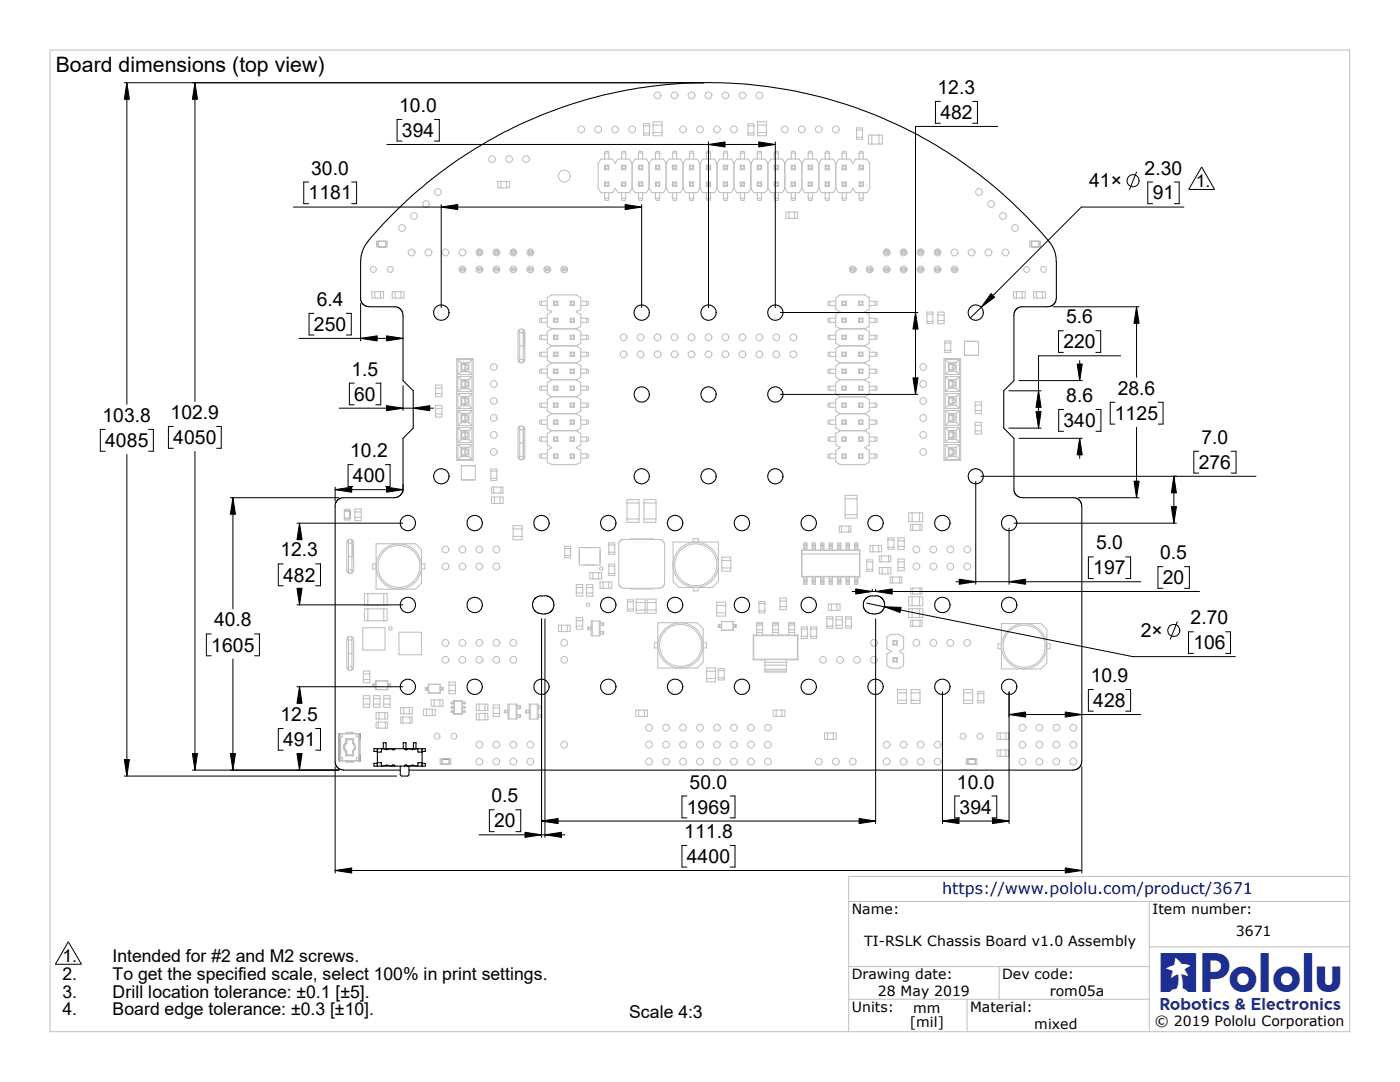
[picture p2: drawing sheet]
<svg xmlns="http://www.w3.org/2000/svg" width="279mm" height="216mm" viewBox="0 0 279 216" stroke-linecap="round" stroke-linejoin="round" font-family="sans-serif">
<defs><g id="words">
<text font-size="7.8" fill="#1e2f94" x="231.6" y="197.9">R</text>
<text font-size="4.2" x="11.1" y="14.3">Board dimensions (top view)</text>
<g font-size="3.9">
<text x="79.7" y="22.4">10.0</text>
<text x="187.1" y="18.8">12.3</text>
<text x="187.7" y="23.7">482</text>
<text x="80.2" y="27.3">394</text>
<text x="62.1" y="34.8">30.0</text>
<text x="228.4" y="34.8">2.30</text>
<text x="61.6" y="39.8">1181</text>
<text x="217.4" y="37.4">41×</text>
<text x="230" y="39.8">91</text>
<text x="62.7" y="66">250</text>
<text x="63.2" y="61">6.4</text>
<text x="212.8" y="64.5">5.6</text>
<text x="212.2" y="69.5">220</text>
<text x="70.1" y="75">1.5</text>
<text x="34.1" y="83.6">102.9</text>
<text x="70.7" y="79.9">60</text>
<text x="212.8" y="80.2">8.6</text>
<text x="222.5" y="83.8">1125</text>
<text x="223.1" y="78.8">28.6</text>
<text x="20.5" y="84.2">103.8</text>
<text x="21" y="89.2">4085</text>
<text x="34.6" y="88.6">4050</text>
<text x="212.3" y="85.2">340</text>
<text x="239.8" y="88.6">7.0</text>
<text x="69.9" y="91.2">10.2</text>
<text x="239.2" y="93.6">276</text>
<text x="70.4" y="96.2">400</text>
<text x="56" y="111">12.3</text>
<text x="218.7" y="109.6">5.0</text>
<text x="231.5" y="111.5">0.5</text>
<text x="56.5" y="116">482</text>
<text x="218.2" y="114.6">197</text>
<text x="232.1" y="116.5">20</text>
<text x="42.7" y="125">40.8</text>
<text x="237.6" y="124.5">2.70</text>
<text x="42.2" y="130">1605</text>
<text x="227.7" y="127.1">2×</text>
<text x="238.2" y="129.5">106</text>
<text x="217.7" y="136.1">10.9</text>
<text x="56" y="143.8">12.5</text>
<text x="218.2" y="141.1">428</text>
<text x="56.5" y="148.8">491</text>
<text x="98.1" y="160.1">0.5</text>
<text x="137.6" y="157.4">50.0</text>
<text x="191" y="157.4">10.0</text>
<text x="98.6" y="165.1">20</text>
<text x="136.6" y="167.2">111.8</text>
<text x="137.1" y="162.3">1969</text>
<text x="191.5" y="162.3">394</text>
<text x="137.1" y="172.2">4400</text>
</g>
<g font-size="3.5">
<text x="238.6" y="37.3">1.</text>
<text x="12.5" y="192">1.</text>
<text x="12.5" y="195.6">2.</text>
<text x="22.5" y="192">Intended for #2 and M2 screws.</text>
<text x="22.5" y="195.6">To get the specified scale, select 100% in print settings.</text>
<text x="12.5" y="202.6">4.</text>
<text x="12.5" y="199.1">3.</text>
<text x="22.5" y="199.1">Drill location tolerance: ±0.1 [±5].</text>
<text x="22.5" y="202.6">Board edge tolerance: ±0.3 [±10].</text>
<text x="125.6" y="203.2">Scale 4:3</text>
</g>
<text font-size="3.2" fill="#018" x="188.1" y="178.4">https://www.pololu.com/product/3671</text>
<g font-size="2.8">
<text x="170" y="182.4">Name:</text>
<text x="230" y="182.4">Item number:</text>
<text x="172.5" y="188.7">TI-RSLK Chassis Board v1.0 Assembly</text>
<text x="246.6" y="186.7">3671</text>
<text x="170" y="195.4">Drawing date:</text>
<text x="200" y="195.4">Dev code:</text>
<text x="170" y="201.9">Units:</text>
<text x="175.2" y="198.8">28 May 2019</text>
<text x="182.2" y="202.1">mm</text>
<text x="193.6" y="201.9">Material:</text>
<text x="209.5" y="198.8">rom05a</text>
<text x="181.6" y="205">[mil]</text>
<text x="206.4" y="205.2">mixed</text>
<text x="230.5" y="204.7">© 2019 Pololu Corporation</text>
</g>
</g></defs>
<path d="M10 10h259.4v195.9h-259.4zM169.4 179.9h100M229.4 179.9v26M269.4 174.9h-100v31M169.4 192.9h60M169.4 199.4h60M193 199.4v6.5M199.4 192.9v6.5M229.4 188.9h40" fill="none" stroke="#c0c0c0" stroke-width=".2"/>
<g fill="none" stroke="#c0c0c0" stroke-width=".21">
<path d="M99.4 36.2h2.3v1.3h-2.3zM99.9 36.2v1.3M101.1 36.2v1.3M120.6 33l.2 .1M120.6 33h.9M120.6 30.6v1.1M120.6 33v.9M120.6 36.3v.9M120.6 38.4v1.2M120.6 33.9h.9M120.6 36.3l.2 .2M120.6 36.3h.9"/>
<path d="M120.6 37.2h.9M120.6 30.6h.9M120.6 30.6l.2-.4h.6l.1 .4M120.6 39.6h.9M120.6 39.6l.2 .4h.6l.1-.4M120.8 33.1h.6M120.8 33.1v.6M120.8 36.5v.5M120.8 33.7l-.2 .2M120.8 33.7h.6M120.8 37l-.2 .2M120.8 36.5h.6"/>
<path d="M120.8 37h.6M121.4 33.1v.6M121.4 36.5v.5M121.4 33.7l.1 .2M121.4 37l.1 .2M121.5 33l-.1 .1M121.5 30.6v1.1M121.5 33v.9M121.5 36.3v.9M121.5 38.4v1.2M121.5 36.3l-.1 .2M122.8 32.6l-.5-.9h-2.4l-.5 .9v5l.5 .8h2.4l.5-.8"/>
<path d="M122.8 32.6h.1M122.8 37.6h.1M122.8 37.6l.5 .8h2.3l.6-.8M122.8 32.6l.5-.9h2.3l.6 .9M124 33h.9M124 33l.2 .1M124 30.6v1.1M124 33v.9M124 36.3v.9M124 38.4v1.2M124 33.9h.9M124 36.3l.2 .2"/>
<path d="M124 36.3h.9M124 37.2h.9M124 30.6h.9M124 30.6l.2-.4h.6l.1 .4M124 39.6h.9M124 39.6l.2 .4h.6l.1-.4M124.2 33.1h.6M124.2 33.1v.6M124.2 36.5v.5M124.2 33.7l-.2 .2M124.2 33.7h.6M124.2 37l-.2 .2"/>
<path d="M124.2 36.5h.6M124.2 37h.6M124.8 33.1v.6M124.8 36.5v.5M124.8 33.7l.1 .2M124.8 37l.1 .2M124.9 33l-.1 .1M124.9 30.6v1.1M124.9 33v.9M124.9 36.3v.9M124.9 38.4v1.2M124.9 36.3l-.1 .2"/>
<path d="M126.2 32.6l.5-.9h2.3l.5 .9M126.2 32.6v5M126.2 37.6l.5 .8h2.3l.5-.8M127.4 33h.9M127.4 33.9h.9M127.4 36.3h.9M127.4 37.2h.9M127.4 30.6h.9M127.4 30.6l.2-.4h.5l.2 .4M127.4 39.6h.9M127.4 39.6l.2 .4h.5l.2-.4M127.4 33l.2 .1"/>
<path d="M127.4 30.6v1.1M127.4 33v.9M127.4 36.3v.9M127.4 38.4v1.2M127.4 36.3l.2 .2M127.6 33.1h.5M127.6 33.7h.5M127.6 36.5h.5M127.6 37h.5M127.6 33.1v.6M127.6 36.5v.5M127.6 33.7l-.2 .2"/>
<path d="M127.6 37l-.2 .2M128.1 33.1v.6M128.1 36.5v.5M128.1 33.7l.2 .2M128.1 37l.2 .2M128.3 33l-.2 .1M128.3 30.6v1.1M128.3 33v.9M128.3 36.3v.9M128.3 38.4v1.2M128.3 36.3l-.2 .2M128.4 26.5h1.3"/>
<path d="M128.4 25.1h1.3M128.4 24.7h1.2v2.3h-1.2zM129.5 32.6l.6-.9h2.3l.5 .9M129.5 37.6l.6 .8h2.3l.5-.8M129.5 32.6v5M130.3 24.3h1.8v2.8h-1.8zM130.3 25h1.9M130.3 26.5h1.9M130.8 33h.9M130.8 33.9h.9M130.8 36.3h.9M130.8 37.2h.9"/>
<path d="M130.8 30.6h.9M130.8 30.6l.2-.4h.5l.2 .4M130.8 39.6h.9M130.8 39.6l.2 .4h.5l.2-.4M130.8 33l.2 .1M130.8 30.6v1.1M130.8 33v.9M130.8 36.3v.9M130.8 38.4v1.2M130.8 36.3l.2 .2M131 33.1h.5M131 33.7h.5"/>
<path d="M131 36.5h.5M131 37h.5M131 33.1v.6M131 36.5v.5M131 33.7l-.2 .2M131 37l-.2 .2M131.5 33.1v.6M131.5 36.5v.5M131.5 33.7l.2 .2M131.5 37l.2 .2M131.7 33l-.2 .1M131.7 30.6v1.1"/>
<path d="M131.7 33v.9M131.7 36.3v.9M131.7 38.4v1.2M131.7 36.3l-.2 .2M132.9 32.6l.6-.9h2.3l.5 .9M132.9 37.6l.6 .8h2.3l.5-.8M132.9 32.6v5M134.2 33h.8M134.2 33.9h.8M134.2 36.3h.8M134.2 37.2h.8M134.2 30.6h.8"/>
<path d="M134.2 30.6l.2-.4h.5l.1 .4M134.2 39.6h.8M134.2 39.6l.2 .4h.5l.1-.4M134.2 30.6v1.1M134.2 33v.9M134.2 36.3v.9M134.2 38.4v1.2M134.2 33l.2 .1M134.2 36.3l.2 .2M134.4 33.1h.5M134.4 33.7h.5M134.4 36.5h.5"/>
<path d="M134.4 37h.5M134.4 33.1v.6M134.4 36.5v.5M134.4 33.7l-.2 .2M134.4 37l-.2 .2M134.9 33.1v.6M134.9 36.5v.5M134.9 33.7l.1 .2M134.9 37l.1 .2M135 33l-.1 .1M135 30.6v1.1M135 33v.9"/>
<path d="M135 36.3v.9M135 38.4v1.2M135 36.3l-.1 .2M136.3 32.6l.6-.9h2.3l.5 .9M136.3 37.6l.6 .8h2.3l.5-.8M136.3 32.6v5M137.6 33h.8M137.6 33.9h.8M137.6 36.3h.8M137.6 37.2h.8M137.6 30.6h.8M137.6 30.6l.2-.4h.5l.1 .4"/>
<path d="M137.6 39.6h.8M137.6 39.6l.2 .4h.5l.1-.4M137.6 30.6v1.1M137.6 33v.9M137.6 36.3v.9M137.6 38.4v1.2M137.6 33l.2 .1M137.6 36.3l.2 .2M137.8 33.1h.5M137.8 33.7h.5M137.8 36.5h.5M137.8 37h.5"/>
<path d="M137.8 33.1v.6M137.8 36.5v.5M137.8 33.7l-.2 .2M137.8 37l-.2 .2M138.3 33.1v.6M138.3 36.5v.5M138.3 33.7l.1 .2M138.3 37l.1 .2M138.4 33l-.1 .1M138.4 30.6v1.1M138.4 33v.9M138.4 36.3v.9"/>
<path d="M138.4 38.4v1.2M138.4 36.3l-.1 .2M139.7 32.6l.6-.9h2.3l.5 .9M139.7 37.6l.6 .8h2.3l.5-.8M139.7 32.6v5M141 33h.8M141 33.9h.8M141 36.3h.8M141 37.2h.8M141 30.6h.8M141 30.6l.1-.4h.6l.1 .4M141 39.6h.8"/>
<path d="M141 39.6l.1 .4h.6l.1-.4M141 33l.1 .1M141 30.6v1.1M141 33v.9M141 36.3v.9M141 38.4v1.2M141 36.3l.1 .2M141.1 33.1h.6M141.1 33.7h.6M141.1 36.5h.6M141.1 37h.6M141.1 33.1v.6"/>
<path d="M141.1 36.5v.5M141.1 33.7l-.1 .2M141.1 37l-.1 .2M141.7 33.1v.6M141.7 36.5v.5M141.7 33.7l.1 .2M141.7 37l.1 .2M141.8 33l-.1 .1M141.8 30.6v1.1M141.8 33v.9M141.8 36.3v.9M141.8 38.4v1.2"/>
<path d="M141.8 36.3l-.1 .2M143.1 32.6l.5-.9h2.4l.5 .9M143.1 37.6l.5 .8h2.4l.5-.8M143.1 32.6v5M144.4 33h.8M144.4 33.9h.8M144.4 36.3h.8M144.4 37.2h.8M144.4 30.6h.8M144.4 30.6l.1-.4h.6l.1 .4M144.4 39.6h.8M144.4 39.6l.1 .4h.6l.1-.4"/>
<path d="M144.4 30.6v1.1M144.4 33v.9M144.4 36.3v.9M144.4 38.4v1.2M144.4 33l.1 .1M144.4 36.3l.1 .2M144.5 33.1h.6M144.5 33.7h.6M144.5 36.5h.6M144.5 37h.6M144.5 33.1v.6M144.5 36.5v.5"/>
<path d="M144.5 33.7l-.1 .2M144.5 37l-.1 .2M145.1 33.1v.6M145.1 36.5v.5M145.1 33.7l.1 .2M145.1 37l.1 .2M145.2 33l-.1 .1M145.2 30.6v1.1M145.2 33v.9M145.2 36.3v.9M145.2 38.4v1.2M145.2 36.3l-.1 .2"/>
<path d="M146.5 32.6l.5-.9h2.4l.5 .9M146.5 37.6l.5 .8h2.4l.5-.8M146.5 32.6v5M147.7 33h.9M147.7 33.9h.9M147.7 36.3h.9M147.7 37.2h.9M147.7 30.6h.9M147.7 30.6l.2-.4h.6l.1 .4M147.7 39.6h.9M147.7 39.6l.2 .4h.6l.1-.4M147.7 36.3l.2 .2"/>
<path d="M147.7 33l.2 .1M147.7 30.6v1.1M147.7 33v.9M147.7 36.3v.9M147.7 38.4v1.2M147.9 33.1h.6M147.9 33.7h.6M147.9 36.5h.6M147.9 37h.6M147.9 33.1v.6M147.9 36.5v.5M147.9 33.7l-.2 .2"/>
<path d="M147.9 37l-.2 .2M148.5 37l.1 .2M148.5 33.1v.6M148.5 36.5v.5M148.5 33.7l.1 .2M148.6 33l-.1 .1M148.6 30.6v1.1M148.6 33v.9M148.6 36.3v.9M148.6 38.4v1.2M148.6 36.3l-.1 .2M149.3 26.5h1.2"/>
<path d="M149.3 24.7h1.2v2.3h-1.2zM149.3 25.1h1.2M149.9 32.6h.1M149.9 37.6h.1M149.9 32.6v5M149.9 37.6l.5 .8h2.3l.5-.8M149.9 32.6l.5-.9h2.3l.5 .9M151.1 33h.9M151.1 33.9h.9M151.1 36.3h.9M151.1 37.2h.9M151.1 30.6h.9"/>
<path d="M151.1 30.6l.2-.4h.5l.2 .4M151.1 39.6h.9M151.1 39.6l.2 .4h.5l.2-.4M151.1 36.3l.2 .2M151.1 33l.2 .1M151.1 30.6v1.1M151.1 33v.9M151.1 36.3v.9M151.1 38.4v1.2M151.2 24.3h1.8v2.8h-1.8zM151.2 25h1.8M151.2 26.5h1.8"/>
<path d="M151.3 37l-.2 .2M151.3 33.1h.5M151.3 33.7h.5M151.3 36.5h.5M151.3 37h.5M151.3 33.1v.6M151.3 36.5v.5M151.3 33.7l-.2 .2M151.8 37l.2 .2M151.8 33.1v.6M151.8 36.5v.5M151.8 33.7l.2 .2"/>
<path d="M152 33l-.2 .1M152 30.6v1.1M152 33v.9M152 36.3v.9M152 38.4v1.2M152 36.3l-.2 .2M153.2 32.6h.1M153.2 37.6h.1M153.2 32.6v5M153.3 37.6l.5 .8h2.3l.5-.8M153.3 32.6l.5-.9h2.3l.5 .9M154.5 33h.9"/>
<path d="M154.5 33.9h.9M154.5 36.3h.9M154.5 37.2h.9M154.5 30.6h.9M154.5 30.6l.2-.4h.5l.2 .4M154.5 39.6h.9M154.5 39.6l.2 .4h.5l.2-.4M154.5 36.3l.2 .2M154.5 33l.2 .1M154.5 30.6v1.1M154.5 33v.9M154.5 36.3v.9"/>
<path d="M154.5 38.4v1.2M154.7 33.1h.5M154.7 33.7h.5M154.7 36.5h.5M154.7 37h.5M154.7 33.1v.6M154.7 36.5v.5M154.7 33.7l-.2 .2M154.7 37l-.2 .2M155.2 37l.2 .2M155.2 33.1v.6M155.2 36.5v.5"/>
<path d="M155.2 33.7l.2 .2M155.4 33l-.2 .1M155.4 30.6v1.1M155.4 33v.9M155.4 36.3v.9M155.4 38.4v1.2M155.4 36.3l-.2 .2M156.6 32.6l.6-.9h2.3l.5 .9M156.6 37.6l.6 .8h2.3l.5-.8M156.6 32.6v5M157.9 33h.8M157.9 33.9h.8"/>
<path d="M157.9 36.3h.8M157.9 37.2h.8M157.9 30.6h.8M157.9 30.6l.2-.4h.5l.1 .4M157.9 39.6h.8M157.9 39.6l.2 .4h.5l.1-.4M157.9 36.3l.2 .2M157.9 30.6v1.1M157.9 33v.9M157.9 36.3v.9M157.9 38.4v1.2M157.9 33l.2 .1"/>
<path d="M158.1 33.1h.5M158.1 33.7h.5M158.1 36.5h.5M158.1 37h.5M158.1 33.1v.6M158.1 36.5v.5M158.1 33.7l-.2 .2M158.1 37l-.2 .2M158.6 37l.1 .2M158.6 33.1v.6M158.6 36.5v.5M158.6 33.7l.1 .2"/>
<path d="M158.7 33l-.1 .1M158.7 30.6v1.1M158.7 33v.9M158.7 36.3v.9M158.7 38.4v1.2M158.7 36.3l-.1 .2M160 32.6l.6-.9h2.3l.5 .9M160 37.6l.6 .8h2.3l.5-.8M160 32.6v5M161.3 33h.8M161.3 33.9h.8M161.3 36.3h.8"/>
<path d="M161.3 37.2h.8M161.3 30.6h.8M161.3 30.6l.2-.4h.5l.1 .4M161.3 39.6h.8M161.3 39.6l.2 .4h.5l.1-.4M161.3 36.3l.2 .2M161.3 33l.2 .1M161.3 30.6v1.1M161.3 33v.9M161.3 36.3v.9M161.3 38.4v1.2M161.5 33.1h.5"/>
<path d="M161.5 33.7h.5M161.5 36.5h.5M161.5 37h.5M161.5 33.1v.6M161.5 36.5v.5M161.5 33.7l-.2 .2M161.5 37l-.2 .2M162 37l.1 .2M162 33.1v.6M162 36.5v.5M162 33.7l.1 .2M162.1 33l-.1 .1"/>
<path d="M162.1 30.6v1.1M162.1 33v.9M162.1 36.3v.9M162.1 38.4v1.2M162.1 36.3l-.1 .2M163.4 32.6l.6-.9h2.3l.5 .9M163.4 37.6l.6 .8h2.3l.5-.8M163.4 32.6v5M164.7 33h.8M164.7 33.9h.8M164.7 36.3h.8M164.7 37.2h.8"/>
<path d="M164.7 30.6h.8M164.7 30.6l.1-.4h.6l.1 .4M164.7 39.6h.8M164.7 39.6l.1 .4h.6l.1-.4M164.7 36.3l.1 .2M164.7 30.6v1.1M164.7 33v.9M164.7 36.3v.9M164.7 38.4v1.2M164.7 33l.1 .1M164.8 33.1h.6M164.8 33.7h.6"/>
<path d="M164.8 36.5h.6M164.8 37h.6M164.8 33.1v.6M164.8 36.5v.5M164.8 33.7l-.1 .2M164.8 37l-.1 .2M165.4 37l.1 .2M165.4 33.1v.6M165.4 36.5v.5M165.4 33.7l.1 .2M165.5 33l-.1 .1M165.5 30.6v1.1"/>
<path d="M165.5 33v.9M165.5 36.3v.9M165.5 38.4v1.2M165.5 36.3l-.1 .2M166.8 32.6v5M166.8 32.6l.5-.9h2.4l.5 .9 .5-.9h2.4l.5 .9M166.8 37.6l.5 .8h2.4l.5-.8 .5 .8h2.4l.5-.8M168.1 30.6v1.1M168.1 33v.9M168.1 36.3v.9M168.1 38.4v1.2M168.1 33h.8"/>
<path d="M168.1 33.9h.8M168.1 36.3h.8M168.1 37.2h.8M168.1 30.6h.8M168.1 30.6l.1-.4h.6l.1 .4M168.1 39.6h.8M168.1 39.6l.1 .4h.6l.1-.4M168.1 36.3l.1 .2M168.1 33l.1 .1M168.2 33.1h.6M168.2 33.7h.6M168.2 36.5h.6"/>
<path d="M168.2 37h.6M168.2 33.1v.6M168.2 36.5v.5M168.2 33.7l-.1 .2M168.2 37l-.1 .2M168.8 37l.1 .2M168.8 33.1v.6M168.8 36.5v.5M168.8 33.7l.1 .2M168.9 30.6v1.1M168.9 33v.9M168.9 36.3v.9"/>
<path d="M168.9 38.4v1.2M168.9 33l-.1 .1M168.9 36.3l-.1 .2M170.9 25.5h1.2v2.3h-1.2zM170.9 27.4h1.3M170.9 26h1.3M171.4 33h.9M171.4 33.9h.9M171.4 36.3h.9M171.4 37.2h.9M171.4 30.6h.9M171.4 30.6l.2-.4h.6l.1 .4"/>
<path d="M171.4 39.6h.9M171.4 39.6l.2 .4h.6l.1-.4M171.4 30.6v1.1M171.4 33v.9M171.4 36.3v.9M171.4 38.4v1.2M171.4 33l.2 .1M171.4 36.3l.2 .2M171.6 33.1h.6M171.6 33.7h.6M171.6 36.5h.6M171.6 37h.6"/>
<path d="M171.6 33.1v.6M171.6 36.5v.5M171.6 33.7l-.2 .2M171.6 37l-.2 .2M172.2 33.1v.6M172.2 36.5v.5M172.2 33.7l.1 .2M172.2 37l.1 .2M172.3 33l-.1 .1M172.3 30.6v1.1M172.3 33v.9M172.3 36.3v.9"/>
<path d="M172.3 38.4v1.2M172.3 36.3l-.1 .2M173.3 27h2.8v1.7h-2.8zM173.6 32.6h.1M173.6 37.6h.1M173.6 32.6v5M174 27v1.7M175.4 27v1.7M74.2 58.2h2.3v1.3h-2.3zM74.8 58.2v1.3M75.1 48.1h2.2v1.1h-2.2zM75.5 48.2v1"/>
<path d="M75.5 49.2h1.4M75.9 58.2v1.3M76.9 49.2l.1-1h-1.6v1M76.9 48.2v1M78.3 58.2h2.3v1.3h-2.3zM78.9 58.2v1.3M80 58.2v1.3M91.7 54h1.2M91.7 53.5h1.2M91.9 53.5v.5M92.2 53.5v.5M92.4 53.5v.5"/>
<path d="M92.7 53.5v.5M95 54h1.3M95 53.5h1.3M95.3 50.1v.1M95.3 49.8v.3M95.3 50.2v.5h.8v-.5M95.3 50.2h.8M95.3 53.5v.5M95.3 50.1h.8M95.4 49.7h.6M95.5 50.2v.5M95.5 53.5v.5"/>
<path d="M95.8 50.2v.5M95.8 53.5v.5M96.1 53.5v.5M96.1 50.1v.1M96.1 49.8v.3M98.4 54h1.3M98.4 53.5h1.3M98.7 50.2v.5h.8v-.5M98.7 50.2h.8M98.7 53.5v.5M98.7 50.1h.8M98.7 50.1v.1"/>
<path d="M98.7 49.8v.3M98.8 49.7h.6M98.9 50.2v.5M98.9 53.5v.5M99.2 50.2v.5M99.2 53.5v.5M99.5 50.1v.1M99.5 49.8v.3M99.5 53.5v.5M101.8 54h1.3M101.8 53.5h1.3M102.1 50.2v.5h.8v-.5"/>
<path d="M102.1 50.2h.8M102.1 53.5v.5M102.1 50.1h.8M102.1 50.1v.1M102.1 49.8v.3M102.2 49.7h.5M102.3 50.2v.5M102.3 53.5v.5M102.6 50.2v.5M102.6 53.5v.5M102.9 50.1v.1M102.9 49.8v.3"/>
<path d="M102.9 53.5v.5M105.2 54h1.3M105.2 53.5h1.3M105.5 50.1v.1M105.5 49.8v.3M105.5 50.2v.5h.8v-.5M105.5 50.2h.8M105.5 53.5v.5M105.5 50.1h.8M105.6 49.7h.5M105.7 50.2v.5M105.7 53.5v.5"/>
<path d="M106 50.2v.5M106 53.5v.5M106.3 53.5v.5M106.3 50.1v.1M106.3 49.8v.3M108.6 54h1.3M108.6 53.5h1.3M108.8 53.5v.5M109.1 53.5v.5M109.3 53.5v.5M109.6 53.5v.5M112 54h1.2"/>
<path d="M112 53.5h1.2M112.2 53.5v.5M112.5 53.5v.5M112.7 53.5v.5M113 53.5v.5M156.8 42.3h2.4v1.3h-2.4zM157.4 42.3v1.3M158.6 42.3v1.3M169.5 53.5h1.3M169.6 54.1h1.2M169.8 53.5v.6M170.1 53.5v.6"/>
<path d="M170.3 53.5v.6M170.6 53.5v.6M172.9 53.5h1.3M173 54.1h1.2M173.1 53.5v.6M173.4 53.5v.6M173.7 53.5v.6M173.9 53.5v.6M176.3 53.5h1.3M176.4 54.1h1.2M176.5 53.5v.6M176.6 50v.1"/>
<path d="M176.6 49.8v.2M176.6 50.1v.6h.7v-.6M176.6 50.1h.7M176.6 50h.7M176.8 50.1v.6M176.8 53.5v.6M176.8 49.7h.3M177.1 50.1v.6M177.1 53.5v.6M177.3 49.8v.2M177.3 53.5v.6M177.3 50v.1"/>
<path d="M179.7 53.5h1.3M179.7 54.1h1.3M179.9 53.5v.6M180 49.8v.2M180 50.1v.6h.7v-.6M180 50.1h.7M180 50h.7M180 50v.1M180.2 50.1v.6M180.2 53.5v.6M180.2 49.7h.3M180.5 50.1v.6"/>
<path d="M180.5 53.5v.6M180.7 50v.1M180.7 49.8v.2M180.7 53.5v.6M183.1 53.5h1.3M183.1 54.1h1.3M183.3 53.5v.6M183.3 49.8v.2M183.3 50.1v.6h.8v-.6M183.3 50.1h.8M183.3 50h.8M183.3 50v.1"/>
<path d="M183.6 50.1v.6M183.6 53.5v.6M183.6 49.7h.3M183.9 50.1v.6M183.9 53.5v.6M184.1 50v.1M184.1 49.8v.2M184.1 53.5v.6M186.5 53.5h1.2M186.5 54.1h1.2M186.7 53.5v.6M186.7 49.8v.2"/>
<path d="M186.7 50.1v.6h.8v-.6M186.7 50.1h.8M186.7 50h.8M186.7 50v.1M187 50.1v.6M187 53.5v.6M187 49.7h.3M187.2 50.1v.6M187.2 53.5v.6M187.5 50v.1M187.5 49.8v.2M187.5 53.5v.6"/>
<path d="M189.9 53.5h1.2M189.9 54.1h1.2M190.1 53.5v.6M190.4 53.5v.6M190.6 53.5v.6M190.9 53.5v.6M202.3 58.2h2.3v1.3h-2.3zM202.9 58.2v1.3M204 58.2v1.3M205.5 48.1h2.1v1.1h-2.1zM205.8 49.2v-1h1.6v1M205.9 48.2v1"/>
<path d="M205.9 49.2h1.4M206.3 58.2h2.3v1.3h-2.3zM206.9 58.2v1.3M207.3 48.2v1M208 58.2v1.3M86.9 76.8h1.3v2.4h-1.3zM86.9 78.5h1.3M86.9 77.4h1.3M91.1 71.5h3.3v20.4h-3.3zM91.4 78.5h2.8M91.4 75.1h2.8M91.4 74.8h2.8"/>
<path d="M91.4 71.8h2.8M91.4 71.8v3M91.4 75.1v3M91.4 78.5v3M91.4 78.1h2.8M91.4 75.1l.6 .6M91.4 71.8l.6 .5M91.4 78.5l.6 .6M92 79.1h1.6M92 75.7h1.6M92 72.3h1.6M92 77.6h1.6"/>
<path d="M92 77.6l-.6 .5M92 74.2h1.6M92 74.2l-.6 .6M92 72.3v1.9M92 75.7v1.9M92 79.1v1.8M92.1 79.5h.1M92.1 77.2h.1M92.1 76.1h.1M92.1 72.7h.1M92.1 73.8h.1M92.1 79.1v1.8h1.5"/>
<path d="M92.1 72.3v1.8h1.5M92.1 75.7v1.8M92.2 77.2h.6M92.2 73.8h.6M92.2 72.7v1.1M92.2 76.1v1.1M92.2 79.5v1.1M92.2 79.5h.6M92.2 76.1h.6M92.2 72.7h.6M92.3 79.5l.7-.2 .3 .3 .2 .4-.4 .6-.5 .1-.2-.1M92.3 76.1l.7-.2 .3 .3 .2 .4-.4 .6-.5 .1-.2-.1"/>
<path d="M92.3 72.7l.7-.1 .3 .2 .2 .4-.4 .6-.5 .1-.2-.1M92.8 79.5h.2v1.1h-.2M92.8 76.1h.2v1.1h-.2M92.8 72.7h.2v1.1h-.2M92.8 72.7v1.1M92.8 76.1v1.1M92.8 79.5v1.1M93.6 77.6l.6 .5M93.6 74.2l.6 .6M93.6 72.3v1.9M93.6 75.7v1.9M93.6 79.1v1.8"/>
<path d="M94.2 71.8v3M94.2 75.1v3M94.2 78.5v3M94.2 75.1l-.6 .6M94.2 71.8l-.6 .5M94.2 78.5l-.6 .6M103.5 65.9l.3-.2h.5l.3 .2 .1 .4v5.5l-.2 .4-.4 .2-.5-.1-.2-.3zM103.7 65.7v.7M103.7 71.7v.6M103.7 66.4h.7M103.7 71.7h.7M103.7 69h.7"/>
<path d="M103.7 66.4v2.6M103.7 69v2.7M104.4 66.4v2.6M104.4 69v2.7M104.4 66.6h.3M104.4 66l.2 .2M104.4 65.7v.7M104.4 71.7v.6M104.5 66.6l.2 1.9M104.6 66.6v2.1M104.6 66.2h.1M104.6 66v.2"/>
<path d="M104.7 66.6v1.8M104.7 68.4l-.1 .4 .1 .9M104.7 68.3v.1M108 60.1v.9M108 63.5v.8M108 66.9v.8M108 70.3v.8M108 73.7v.8M108 77v.9M108 60.1l-.3 .1v.6l.3 .2M108 63.5l-.3 .1v.6l.3 .1M108 66.9l-.3 .1v.6l.3 .1"/>
<path d="M108 70.3l-.3 .1v.6l.3 .1M108 73.7l-.3 .1v.6l.3 .1M108 77l-.3 .2v.6l.3 .1M108 77.9h1.2M108 77h1.2M108 73.7h1.2M108 74.5h1.2M108 70.3h1.2M108 71.1h1.2M108 66.9h1.2M108 67.7h1.2M108 63.5h1.2"/>
<path d="M108 64.3h1.2M108 61h1.2M108 60.1h1.2M110.1 79.2h5M110.1 75.8h5M110.1 72.4h5M110.1 69h5M110.1 65.6h5M110.4 60.1v.9M110.4 63.5v.8M110.4 66.9v.8M110.4 70.3v.8"/>
<path d="M110.4 73.7v.8M110.4 77v.9M110.4 77.9h.9M110.4 77h.9M110.4 77l.2 .2M110.4 73.7h.9M110.4 74.5h.9M110.4 73.7l.2 .1M110.4 70.3h.9M110.4 71.1h.9M110.4 70.3l.2 .1M110.4 66.9l.2 .1"/>
<path d="M110.4 66.9h.9M110.4 67.7h.9M110.4 63.5l.2 .1M110.4 63.5h.9M110.4 64.3h.9M110.4 61h.9M110.4 60.1l.2 .1M110.4 60.1h.9M110.6 60.2v.6M110.6 63.6v.6M110.6 67v.6M110.6 70.4v.6"/>
<path d="M110.6 73.8v.6M110.6 77.2v.6M110.6 77.8h.6M110.6 77.2h.6M110.6 77.8l-.2 .1M110.6 73.8h.6M110.6 74.4h.6M110.6 74.4l-.2 .1M110.6 70.4h.6M110.6 71h.6M110.6 71l-.2 .1M110.6 67.6l-.2 .1"/>
<path d="M110.6 67h.6M110.6 67.6h.6M110.6 63.6h.6M110.6 64.2l-.2 .1M110.6 64.2h.6M110.6 60.8l-.2 .2M110.6 60.8h.6M110.6 60.2h.6M111.2 60.2v.6M111.2 63.6v.6M111.2 67v.6M111.2 70.4v.6"/>
<path d="M111.2 73.8v.6M111.2 77.2v.6M111.2 77.8l.1 .1M111.2 74.4l.1 .1M111.2 71l.1 .1M111.2 67.6l.1 .1M111.2 64.2l.1 .1M111.2 60.8l.1 .2M111.3 60.1v.9M111.3 63.5v.8M111.3 66.9v.8M111.3 70.3v.8"/>
<path d="M111.3 73.7v.8M111.3 77v.9M111.3 77l-.1 .2M111.3 73.7l-.1 .1M111.3 70.3l-.1 .1M111.3 66.9l-.1 .1M111.3 63.5l-.1 .1M111.3 60.1l-.1 .1M113.8 60.1v.9M113.8 63.5v.8M113.8 66.9v.8M113.8 70.3v.8"/>
<path d="M113.8 73.7v.8M113.8 77v.9M113.8 77.9h.8M113.8 77h.8M113.8 77l.2 .2M113.8 73.7h.8M113.8 74.5h.8M113.8 73.7l.2 .1M113.8 70.3h.8M113.8 71.1h.8M113.8 70.3l.2 .1M113.8 66.9h.8"/>
<path d="M113.8 67.7h.8M113.8 66.9l.2 .1M113.8 63.5h.8M113.8 64.3h.8M113.8 61h.8M113.8 60.1h.8M113.8 63.5l.2 .1M113.8 60.1l.2 .1M114 60.2v.6M114 63.6v.6M114 67v.6M114 70.4v.6"/>
<path d="M114 73.8v.6M114 77.2v.6M114 77.8h.5M114 77.2h.5M114 77.8l-.2 .1M114 73.8h.5M114 74.4h.5M114 74.4l-.2 .1M114 70.4h.5M114 71h.5M114 71l-.2 .1M114 67h.5"/>
<path d="M114 67.6h.5M114 67.6l-.2 .1M114 63.6h.5M114 64.2h.5M114 60.8h.5M114 60.2h.5M114 60.8l-.2 .2M114 64.2l-.2 .1M114.5 60.2v.6M114.5 63.6v.6M114.5 67v.6M114.5 70.4v.6"/>
<path d="M114.5 73.8v.6M114.5 77.2v.6M114.5 77.8l.1 .1M114.5 74.4l.1 .1M114.5 71l.1 .1M114.5 67.6l.1 .1M114.5 60.8l.1 .2M114.5 64.2l.1 .1M114.6 60.1v.9M114.6 63.5v.8M114.6 66.9v.8M114.6 70.3v.8"/>
<path d="M114.6 73.7v.8M114.6 77v.9M114.6 77l-.1 .2M114.6 73.7l-.1 .1M114.6 70.3l-.1 .1M114.6 66.9l-.1 .1M114.6 60.1l-.1 .1M114.6 63.5l-.1 .1M115.9 77.9h1.2M115.9 77h1.2M115.9 73.7h1.2M115.9 74.5h1.2"/>
<path d="M115.9 70.3h1.2M115.9 71.1h1.2M115.9 66.9h1.2M115.9 67.7h1.2M115.9 63.5h1.2M115.9 64.3h1.2M115.9 61h1.2M115.9 60.1h1.2M117.1 60.1v.9M117.1 63.5v.8M117.1 66.9v.8M117.1 70.3v.8"/>
<path d="M117.1 73.7v.8M117.1 77v.9M117.1 60.1l.4 .1v.6l-.4 .2M117.1 63.5l.4 .1v.6l-.4 .1M117.1 66.9l.4 .1v.6l-.4 .1M117.1 70.3l.4 .1v.6l-.4 .1M117.1 73.7l.4 .1v.6l-.4 .1M117.1 77l.4 .2v.6l-.4 .1M165.6 60.1v.9M165.6 63.5v.8M165.6 66.9v.8M165.6 70.3v.8"/>
<path d="M165.6 73.7v.8M165.6 77v.9M165.6 60.1l-.4 .1v.6l.4 .2M165.6 63.5l-.4 .1v.6l.4 .1M165.6 66.9l-.4 .1v.6l.4 .1M165.6 70.3l-.4 .1v.6l.4 .1M165.6 73.7l-.4 .1v.6l.4 .1M165.6 77l-.4 .2v.6l.4 .1M165.6 77.9h1.2M165.6 77h1.2M165.6 73.7h1.2M165.6 74.5h1.2"/>
<path d="M165.6 70.3h1.2M165.6 71.1h1.2M165.6 66.9h1.2M165.6 67.7h1.2M165.6 63.5h1.2M165.6 64.3h1.2M165.6 61h1.2M165.6 60.1h1.2M167.6 79.2h5M167.6 75.8h5M167.6 72.4h5M167.6 69h5"/>
<path d="M167.6 65.6h5M168 60.1v.9M168 63.5v.8M168 66.9v.8M168 70.3v.8M168 73.7v.8M168 77v.9M168 77.9h.9M168 77l.2 .2M168 77h.9M168 73.7l.2 .1M168 73.7h.9"/>
<path d="M168 74.5h.9M168 70.3l.2 .1M168 70.3h.9M168 71.1h.9M168 66.9h.9M168 67.7h.9M168 66.9l.2 .1M168 63.5h.9M168 64.3h.9M168 61h.9M168 60.1h.9M168 63.5l.2 .1"/>
<path d="M168 60.1l.2 .1M168.2 60.2v.6M168.2 63.6v.6M168.2 67v.6M168.2 70.4v.6M168.2 73.8v.6M168.2 77.2v.6M168.2 77.8l-.2 .1M168.2 77.8h.5M168.2 77.2h.5M168.2 73.8h.5M168.2 74.4l-.2 .1"/>
<path d="M168.2 74.4h.5M168.2 71l-.2 .1M168.2 70.4h.5M168.2 71h.5M168.2 67h.5M168.2 67.6h.5M168.2 67.6l-.2 .1M168.2 63.6h.5M168.2 64.2h.5M168.2 60.8h.5M168.2 60.2h.5M168.2 64.2l-.2 .1"/>
<path d="M168.2 60.8l-.2 .2M168.7 60.2v.6M168.7 63.6v.6M168.7 67v.6M168.7 70.4v.6M168.7 73.8v.6M168.7 77.2v.6M168.7 77.8l.2 .1M168.7 74.4l.2 .1M168.7 71l.2 .1M168.7 67.6l.2 .1M168.7 64.2l.2 .1"/>
<path d="M168.7 60.8l.2 .2M168.9 60.1v.9M168.9 63.5v.8M168.9 66.9v.8M168.9 70.3v.8M168.9 73.7v.8M168.9 77v.9M168.9 77l-.2 .2M168.9 73.7l-.2 .1M168.9 70.3l-.2 .1M168.9 66.9l-.2 .1M168.9 63.5l-.2 .1"/>
<path d="M168.9 60.1l-.2 .1M171.4 60.1v.9M171.4 63.5v.8M171.4 66.9v.8M171.4 70.3v.8M171.4 73.7v.8M171.4 77v.9M171.4 77.9h.8M171.4 77h.8M171.4 77l.1 .2M171.4 73.7h.8M171.4 74.5h.8"/>
<path d="M171.4 73.7l.1 .1M171.4 70.3h.8M171.4 71.1h.8M171.4 70.3l.1 .1M171.4 66.9h.8M171.4 67.7h.8M171.4 66.9l.1 .1M171.4 63.5h.8M171.4 64.3h.8M171.4 61h.8M171.4 60.1h.8M171.4 63.5l.1 .1"/>
<path d="M171.4 60.1l.1 .1M171.5 60.2v.6M171.5 63.6v.6M171.5 67v.6M171.5 70.4v.6M171.5 73.8v.6M171.5 77.2v.6M171.5 77.8h.6M171.5 77.2h.6M171.5 77.8l-.1 .1M171.5 73.8h.6M171.5 74.4h.6"/>
<path d="M171.5 74.4l-.1 .1M171.5 70.4h.6M171.5 71h.6M171.5 71l-.1 .1M171.5 67h.6M171.5 67.6h.6M171.5 67.6l-.1 .1M171.5 63.6h.6M171.5 64.2h.6M171.5 60.8h.6M171.5 60.2h.6M171.5 64.2l-.1 .1"/>
<path d="M171.5 60.8l-.1 .2M172.1 60.2v.6M172.1 63.6v.6M172.1 67v.6M172.1 70.4v.6M172.1 73.8v.6M172.1 77.2v.6M172.1 77.8l.1 .1M172.1 74.4l.1 .1M172.1 71l.1 .1M172.1 67.6l.1 .1M172.1 64.2l.1 .1"/>
<path d="M172.1 60.8l.1 .2M172.2 60.1v.9M172.2 63.5v.8M172.2 66.9v.8M172.2 70.3v.8M172.2 73.7v.8M172.2 77v.9M172.2 77l-.1 .2M172.2 73.7l-.1 .1M172.2 70.3l-.1 .1M172.2 66.9l-.1 .1M172.2 63.5l-.1 .1"/>
<path d="M172.2 60.1l-.1 .1M173.5 77.9h1.2M173.5 77h1.2M173.5 73.7h1.2M173.5 74.5h1.2M173.5 70.3h1.2M173.5 71.1h1.2M173.5 66.9h1.2M173.5 67.7h1.2M173.5 63.5h1.2M173.5 64.3h1.2M173.5 61h1.2"/>
<path d="M173.5 60.1h1.2M174.7 60.1v.9M174.7 63.5v.8M174.7 66.9v.8M174.7 70.3v.8M174.7 73.7v.8M174.7 77v.9M174.7 60.1l.3 .1v.6l-.3 .2M174.7 63.5l.3 .1v.6l-.3 .1M174.7 66.9l.3 .1v.6l-.3 .1M174.7 70.3l.3 .1v.6l-.3 .1M174.7 73.7l.3 .1v.6l-.3 .1"/>
<path d="M174.7 77l.3 .2v.6l-.3 .1M185 62.3h1.2v2.3h-1.2zM185 62.7h1.2M185 64.1h1.2M187.2 62.3h1.2v2.3h-1.2zM187.2 64h1.2M187.2 62.9h1.2M188.4 71.5h3.3v20.4h-3.3zM188.6 68h1.1v2.3h-1.1zM188.6 69.9h1.2M188.6 68.5h1.2M188.6 71.8v2.9"/>
<path d="M188.6 75.1v3M188.6 78.5v3M188.6 78.5h2.9M188.6 78.1h2.9M188.6 75.1h2.9M188.6 74.7h2.9M188.6 71.8h2.9M188.6 78.5l.7 .6M188.6 75.1l.7 .6M188.6 71.8l.7 .5M189.3 79.1h1.5M189.3 75.7h1.5"/>
<path d="M189.3 72.3h1.5M189.3 74.1h1.5M189.3 74.1l-.7 .6M189.3 77.5h1.5M189.3 77.5l-.7 .6M189.3 72.3v1.8M189.3 75.7v1.8M189.3 79.1v1.8M189.4 72.3v1.8M189.4 75.7v1.8M189.4 79.1v1.8M189.4 76.1h.1"/>
<path d="M189.4 77.2h.1M189.4 79.5h.1M189.4 73.8h.1M189.4 72.7h.1M189.4 77.2h.6M189.4 73.8h.6M189.4 76.1h.6M189.4 72.7h.6M189.4 79.5h.6M189.4 72.7v1.1M189.4 76.1v1.1M189.4 79.5v1.1"/>
<path d="M189.6 72.6h.8l.3 .6M189.6 79.4h.8l.3 .6M189.6 76h.8l.3 .6M190 72.7v1.1M190 76.1v1.1M190 79.5v1.1M190 79.5h.2v1.1h-.2M190 76.1h.2v1.1h-.2M190 72.7h.2v1.1h-.2M190.6 73.2l-.1 .4-.2 .2h-.7M190.6 76.6l-.1 .4-.2 .2h-.7M190.8 74.1l.7 .6"/>
<path d="M190.8 77.5l.7 .6M190.8 72.3v1.8M190.8 75.7v1.8M190.8 79.1v1.8M191.5 71.8v2.9M191.5 75.1v3M191.5 78.5v3M191.5 78.5l-.7 .6M191.5 75.1l-.7 .6M191.5 71.8l-.7 .5M192.5 68.1h2.8v2.8h-2.8zM86.9 82.6h1.3"/>
<path d="M86.9 81.5h1.3M86.9 80.9h1.3v2.3h-1.3zM91.4 88.7h2.8M91.4 85.3h2.8M91.4 81.9h2.8M91.4 81.9v3M91.4 85.3v3M91.4 88.7v3M91.4 91.7h2.8M91.4 88.3h2.8M91.4 84.9h2.8M91.4 81.5h2.8"/>
<path d="M91.4 88.7l.6 .6M91.4 81.9l.6 .6M91.4 85.3l.6 .6M92 85.9h1.6M92 89.3h1.6M92 82.5h1.6M92 80.9h1.6M92 80.9l-.6 .6M92 84.3h1.6M92 84.3l-.6 .6M92 91.1h1.6M92 91.1l-.6 .6"/>
<path d="M92 87.7h1.6M92 87.7l-.6 .6M92 82.5v1.8M92 85.9v1.8M92 89.3v1.8M92.1 92.9h2.8v2.9h-2.8zM92.1 89.7h.1M92.1 90.7h.1M92.1 82.9h.1M92.1 83.9h.1M92.1 80.6h.1M92.1 86.3h.1"/>
<path d="M92.1 87.3h.1M92.1 89.3v1.8h1.5M92.1 82.5v1.8h1.5M92.1 85.9v1.8h1.5M92.2 87.3h.6M92.2 90.7h.6M92.2 83.9h.6M92.2 80.6h.6M92.2 82.9v1M92.2 86.3v1M92.2 89.7v1M92.2 89.7h.6"/>
<path d="M92.2 86.3h.6M92.2 82.9h.6M92.3 82.8l.7-.1 .3 .3 .2 .4-.2 .4-.3 .2-.6-.1M92.3 86.2l.7-.1 .3 .3 .2 .4-.4 .6-.5 .1-.2-.2M92.3 89.6l.7-.1 .3 .2 .2 .5-.4 .6h-.5l-.2-.1M92.8 89.7h.2v1h-.2M92.8 86.3h.2v1h-.2M92.8 82.9h.2v1h-.2M92.8 82.9v1M92.8 86.3v1M92.8 89.7v1M93.6 80.9l.6 .6"/>
<path d="M93.6 84.3l.6 .6M93.6 91.1l.6 .6M93.6 87.7l.6 .6M93.6 82.5v1.8M93.6 85.9v1.8M93.6 89.3v1.8M94.2 81.9v3M94.2 85.3v3M94.2 88.7v3M94.2 88.7l-.6 .6M94.2 81.9l-.6 .6M94.2 85.3l-.6 .6"/>
<path d="M98 93.6h1.1v2.3h-1.1zM98 94h1.2M98 95.5h1.2M98.1 97.2h2.3v1.2h-2.3zM98.1 99.2h2.3v1.3h-2.3zM98.5 97.2v1.2M98.7 99.2v1.3M99.8 99.2v1.3M99.9 97.2v1.2M103.5 85.3l.3-.3h.5l.3 .3 .1 .4v5.4l-.2 .5-.4 .2-.5-.1-.2-.4zM103.7 85.1v.6M103.7 91.1v.6"/>
<path d="M103.7 85.7h.7M103.7 91.1h.7M103.7 88.4h.7M103.7 85.7v2.7M103.7 88.4v2.7M104.4 85.7v2.7M104.4 88.4v2.7M104.4 85v.7M104.4 91.1v.6M104.5 85.1v6.5M108 91.4h1.2M108 87.2h1.2"/>
<path d="M108 88.1h1.2M108 90.6h1.2M108 80.4v.9M108 83.8v.9M108 87.2v.9M108 90.6v.8M108 87.2l-.3 .1v.6l.3 .2M108 80.4l-.3 .2v.6l.3 .1M108 83.8l-.3 .1v.6l.3 .2M108 90.6l-.3 .1v.6l.3 .1M108 84.7h1.2M108 83.8h1.2"/>
<path d="M108 80.4h1.2M108 81.3h1.2M110.1 85.9h5M110.1 85.9l-.9 .6v2.3l.9 .5-.9 .6v2.3l.9 .5h5l.8-.5v-2.3l-.8-.5 .8-.6v-2.3l-.8-.6M110.1 82.6l-.9-.6v-2.3l.9-.5-.9-.5v-2.4l.9-.5-.9-.5v-2.4l.9-.5-.9-.5v-2.3l.9-.6-.9-.5v-2.3l.9-.5-.9-.6v-2.3l.9-.5-.9-.6v-2.3l.9-.6h5l.8 .6v2.3l-.8 .5 .8 .6v2.3l-.8 .5 .8 .6v2.3l-.8 .5 .8 .6v2.3l-.8 .4 .8 .6v2.4l-.8 .4 .8 .6v2.4l-.8 .4 .8 .6v2.3l-.8 .6M110.1 82.6l-.9 .5v2.3l.9 .5M110.1 82.5h5M110.4 91.4h.9M110.4 87.2h.9M110.4 88.1h.9M110.4 90.6h.9M110.4 80.4v.9"/>
<path d="M110.4 83.8v.9M110.4 87.2v.9M110.4 90.6v.8M110.4 87.2l.2 .1M110.4 90.6l.2 .1M110.4 84.7h.9M110.4 83.8h.9M110.4 83.8l.2 .1M110.4 80.4h.9M110.4 81.3h.9M110.4 80.4l.2 .2M110.6 91.3h.6"/>
<path d="M110.6 87.3h.6M110.6 87.9h.6M110.6 90.7h.6M110.6 87.9l-.2 .2M110.6 80.6v.6M110.6 83.9v.6M110.6 87.3v.6M110.6 90.7v.6M110.6 91.3l-.2 .1M110.6 84.5h.6M110.6 83.9h.6M110.6 84.5l-.2 .2"/>
<path d="M110.6 80.6h.6M110.6 81.2h.6M110.6 81.2l-.2 .1M111.2 87.9l.1 .2M111.2 91.3l.1 .1M111.2 80.6v.6M111.2 83.9v.6M111.2 87.3v.6M111.2 90.7v.6M111.2 84.5l.1 .2M111.2 81.2l.1 .1M111.3 87.2l-.1 .1"/>
<path d="M111.3 90.6l-.1 .1M111.3 80.4v.9M111.3 83.8v.9M111.3 87.2v.9M111.3 90.6v.8M111.3 83.8l-.1 .1M111.3 80.4l-.1 .2M113.8 91.4h.8M113.8 87.2h.8M113.8 88.1h.8M113.8 90.6h.8M113.8 80.4v.9"/>
<path d="M113.8 83.8v.9M113.8 87.2v.9M113.8 90.6v.8M113.8 90.6l.2 .1M113.8 87.2l.2 .1M113.8 84.7h.8M113.8 83.8h.8M113.8 83.8l.2 .1M113.8 80.4h.8M113.8 81.3h.8M113.8 80.4l.2 .2M114 91.3h.5"/>
<path d="M114 87.3h.5M114 87.9h.5M114 90.7h.5M114 87.9l-.2 .2M114 80.6v.6M114 83.9v.6M114 87.3v.6M114 90.7v.6M114 91.3l-.2 .1M114 84.5h.5M114 83.9h.5M114 84.5l-.2 .2"/>
<path d="M114 80.6h.5M114 81.2h.5M114 81.2l-.2 .1M114.5 87.9l.1 .2M114.5 91.3l.1 .1M114.5 80.6v.6M114.5 83.9v.6M114.5 87.3v.6M114.5 90.7v.6M114.5 84.5l.1 .2M114.5 81.2l.1 .1M114.6 90.6l-.1 .1"/>
<path d="M114.6 87.2l-.1 .1M114.6 80.4v.9M114.6 83.8v.9M114.6 87.2v.9M114.6 90.6v.8M114.6 83.8l-.1 .1M114.6 80.4l-.1 .2M115.1 82.6l.8 .5v2.3l-.8 .5M115.9 91.4h1.2M115.9 87.2h1.2M115.9 88.1h1.2M115.9 90.6h1.2"/>
<path d="M115.9 84.7h1.2M115.9 83.8h1.2M115.9 80.4h1.2M115.9 81.3h1.2M117.1 80.4v.9M117.1 83.8v.9M117.1 87.2v.9M117.1 90.6v.8M117.1 90.6l.4 .1v.6l-.4 .1M117.1 80.4l.4 .2v.6l-.4 .1M117.1 83.8l.4 .1v.6l-.4 .2M117.1 87.2l.4 .1v.6l-.4 .2"/>
<path d="M125.1 99.7h2.4v4.5h-2.4zM128.5 99.7h2.4v4.5h-2.4zM165.6 91.4h1.2M165.6 87.2h1.2M165.6 88.1h1.2M165.6 90.6h1.2M165.6 80.4v.9M165.6 83.8v.9M165.6 87.2v.9M165.6 90.6v.8M165.6 87.2l-.4 .1v.6l.4 .2M165.6 80.4l-.4 .2v.6l.4 .1"/>
<path d="M165.6 83.8l-.4 .1v.6l.4 .2M165.6 90.6l-.4 .1v.6l.4 .1M165.6 84.7h1.2M165.6 83.8h1.2M165.6 80.4h1.2M165.6 81.3h1.2M167.6 82.6l-.8-.6v-2.3l.8-.5-.8-.5v-2.4l.8-.5-.8-.5v-2.4l.8-.5-.8-.5v-2.3l.8-.6-.8-.5v-2.3l.8-.5-.8-.6v-2.3l.8-.5-.8-.6v-2.3l.8-.6h5l.9 .6v2.3l-.9 .5 .9 .6v2.3l-.9 .5 .9 .6v2.3l-.9 .5 .9 .6v2.3l-.9 .4 .9 .6v2.4l-.9 .4 .9 .6v2.4l-.9 .4 .9 .6v2.3l-.9 .6M167.6 85.9l-.8 .6v2.3l.8 .5-.8 .6v2.3l.8 .5h5l.9-.5v-2.3l-.9-.5 .9-.6v-2.3l-.9-.6M167.6 85.9h5M167.6 82.6l-.8 .5v2.3l.8 .5M167.6 82.5h5M168 80.4v.9"/>
<path d="M168 83.8v.9M168 87.2v.9M168 90.6v.8M168 87.2l.2 .1M168 91.4h.9M168 87.2h.9M168 88.1h.9M168 90.6l.2 .1M168 90.6h.9M168 83.8l.2 .1M168 84.7h.9M168 83.8h.9"/>
<path d="M168 80.4l.2 .2M168 80.4h.9M168 81.3h.9M168.2 80.6v.6M168.2 83.9v.6M168.2 87.3v.6M168.2 90.7v.6M168.2 87.9l-.2 .2M168.2 91.3l-.2 .1M168.2 91.3h.5M168.2 87.3h.5M168.2 87.9h.5"/>
<path d="M168.2 90.7h.5M168.2 84.5l-.2 .2M168.2 84.5h.5M168.2 83.9h.5M168.2 80.6h.5M168.2 81.2l-.2 .1M168.2 81.2h.5M168.7 99.5h2.4v3.2h-2.4M168.7 91.3l.2 .1M168.7 87.9l.2 .2M168.7 80.6v.6M168.7 83.9v.6"/>
<path d="M168.7 87.3v.6M168.7 90.7v.6M168.7 84.5l.2 .2M168.7 81.2l.2 .1M168.9 87.2l-.2 .1M168.9 90.6l-.2 .1M168.9 80.4v.9M168.9 83.8v.9M168.9 87.2v.9M168.9 90.6v.8M168.9 83.8l-.2 .1M168.9 80.4l-.2 .2"/>
<path d="M171 99.5v-.7h-2.3v4.6h2.3v-.7M171.4 91.4h.8M171.4 87.2h.8M171.4 88.1h.8M171.4 90.6h.8M171.4 90.6l.1 .1M171.4 80.4v.9M171.4 83.8v.9M171.4 87.2v.9M171.4 90.6v.8M171.4 87.2l.1 .1M171.4 84.7h.8"/>
<path d="M171.4 83.8h.8M171.4 83.8l.1 .1M171.4 80.4h.8M171.4 81.3h.8M171.4 80.4l.1 .2M171.5 91.3h.6M171.5 87.3h.6M171.5 87.9h.6M171.5 90.7h.6M171.5 91.3l-.1 .1M171.5 80.6v.6M171.5 83.9v.6"/>
<path d="M171.5 87.3v.6M171.5 90.7v.6M171.5 87.9l-.1 .2M171.5 84.5h.6M171.5 83.9h.6M171.5 84.5l-.1 .2M171.5 80.6h.6M171.5 81.2h.6M171.5 81.2l-.1 .1M172.1 91.3l.1 .1M172.1 80.6v.6M172.1 83.9v.6"/>
<path d="M172.1 87.3v.6M172.1 90.7v.6M172.1 87.9l.1 .2M172.1 84.5l.1 .2M172.1 81.2l.1 .1M172.2 80.4v.9M172.2 83.8v.9M172.2 87.2v.9M172.2 90.6v.8M172.2 90.6l-.1 .1M172.2 87.2l-.1 .1M172.2 83.8l-.1 .1"/>
<path d="M172.2 80.4l-.1 .2M172.6 82.6l.9 .5v2.3l-.9 .5M173.5 91.4h1.2M173.5 87.2h1.2M173.5 88.1h1.2M173.5 90.6h1.2M173.5 84.7h1.2M173.5 83.8h1.2M173.5 80.4h1.2M173.5 81.3h1.2M174.7 80.4v.9M174.7 83.8v.9"/>
<path d="M174.7 87.2v.9M174.7 90.6v.8M174.7 80.4l.3 .2v.6l-.3 .1M174.7 83.8l.3 .1v.6l-.3 .2M174.7 87.2l.3 .1v.6l-.3 .2M174.7 90.6l.3 .1v.6l-.3 .1M188.6 81.9v3M188.6 85.3v3M188.6 88.7v3M188.6 91.7h2.9M188.6 88.7h2.9M188.6 88.3h2.9"/>
<path d="M188.6 85.3h2.9M188.6 84.9h2.9M188.6 81.9h2.9M188.6 81.5h2.9M188.6 88.7l.7 .6M188.6 85.3l.7 .6M188.6 81.9l.7 .6M189.3 85.9h1.5M189.3 91.1h1.5M189.3 84.3h1.5M189.3 84.3l-.7 .6M189.3 89.3h1.5"/>
<path d="M189.3 80.9h1.5M189.3 80.9l-.7 .6M189.3 91.1l-.7 .6M189.3 87.7h1.5M189.3 87.7l-.7 .6M189.3 82.5h1.5M189.3 82.5v1.8M189.3 85.9v1.8M189.3 89.3v1.8M189.4 82.5v1.8M189.4 85.9v1.8M189.4 89.3v1.8"/>
<path d="M189.4 89.6h.1M189.4 90.7h.1M189.4 87.3h.1M189.4 86.2h.1M189.4 80.6h.1M189.4 83.9h.1M189.4 82.8h.1M189.4 87.3h.6M189.4 90.7h.6M189.4 83.9h.6M189.4 80.6h.6M189.4 86.2h.6"/>
<path d="M189.4 82.8h.6M189.4 89.6h.6M189.4 82.8v1.1M189.4 86.2v1.1M189.4 89.6v1.1M189.6 82.8h.8l.3 .6M189.6 86.2h.8l.3 .6M189.6 89.6h.8l.3 .6M190 82.8v1.1M190 86.2v1.1M190 89.6v1.1M190 82.8h.2v1.1h-.2"/>
<path d="M190 89.6h.2v1.1h-.2M190 86.2h.2v1.1h-.2M190.6 83.4l-.1 .4-.2 .2-.7-.1M190.6 86.8l-.1 .4-.2 .2-.7-.1M190.6 80l-.1 .4-.2 .2h-.7M190.6 90.2l-.1 .4-.2 .2-.7-.1M190.8 84.3l.7 .6M190.8 80.9l.7 .6M190.8 91.1l.7 .6M190.8 87.7l.7 .6M190.8 82.5v1.8M190.8 85.9v1.8"/>
<path d="M190.8 89.3v1.8M191.5 81.9v3M191.5 85.3v3M191.5 88.7v3M191.5 88.7l-.7 .6M191.5 85.3l-.7 .6M191.5 81.9l-.7 .6M194.6 80.2h1.3v2.3h-1.3zM194.6 84.9h1.3M194.6 81.9h1.3M194.6 84.3h1.3v2.3h-1.3zM194.6 86h1.3"/>
<path d="M194.6 80.8h1.3M68.7 103.5h1.1M68.7 102h1.1M68.7 103.4h1.1M68.7 101.6h1.1v2.2h-1.1zM68.7 101.9h1.1M69.3 107.9l.3-.2h.5l.3 .2 .2 .4-.1 5.7-.2 .3-.4 .1-.4-.1-.3-.3zM69.6 108.4v2.6M69.6 111v2.7M69.6 107.7v.7M69.6 113.7v.6M69.6 108.4h.6"/>
<path d="M69.6 113.7h.6M69.6 111h.6M69.8 102v1.4M70.2 108l.3 .2M70.2 108.4v2.6M70.2 111v2.7M70.2 107.7v.7M70.2 113.7v.6M70.2 108.6h.2M70.4 108.6l.2 1.9M70.4 108.6v2.1M70.5 108.6h.1"/>
<path d="M70.5 108.2h.1M70.5 108v.2M70.6 110.3l-.2 .3 .2 1.1M70.8 101.6h1.3v2.3h-1.3zM70.8 102.2h1.3M70.8 103.3h1.3M72.7 118.4h4.6v2.4h-4.6zM73.4 118.4v2.4M75.1 108.5h7.8l1.2 1.2v6.7l-1.2 1.2h-7.8zM75.1 112.5h-.7v1h.7M76.6 118.4v2.4M84.1 112.5h.7v1h-.7"/>
<path d="M102.4 104.9h1.8v2.8h-1.8zM102.4 105.5h1.8M102.4 107h1.8M112.7 110.9h1.2M112.7 109h1.2v2.3h-1.2zM112.7 109.4h1.2M115 117.2h1.3M115 116.6h1.3v2.4h-1.3zM115 118.3h1.3M115.6 109.3h4.2v3.4h-4.2zM115.6 112.2h.1M115.6 111.8h.1"/>
<path d="M115.6 111.1h.1M115.6 111.5h.1M115.6 110.4h.1M115.6 110.9h.1M115.6 110.2h.1M115.6 109.8h.1M117.1 117.2h1.2M117.1 116.6h1.2v2.4h-1.2zM117.1 118.3h1.2M117.7 114.3h2.4v1.2h-2.4zM118.3 114.3v1.2M119.5 114.3v1.2"/>
<path d="M119.8 116.1h2.3v1.3h-2.3zM119.8 112.2h.1M119.8 111.8h.1M119.8 111.1h.1M119.8 111.5h.1M119.8 110.4h.1M119.8 110.9h.1M119.8 110.2h.1M119.8 109.8h.1M120.4 116.1v1.3M121.5 108.3h1.2v2.3h-1.2zM121.5 112.6h1.2v2.3h-1.2z"/>
<path d="M121.5 116.1v1.3M121.5 110.2h1.2M121.5 108.8h1.2M121.5 114.4h1.2M121.5 113h1.2M123.7 108l.5-.3h7.7l.6 .4 .1 .6v7.7l-.1 .5-.3 .3-.6 .2h-7.1l-.6-.2-.3-.3-.1-.3v-8.2zM125.1 103.5h2.5M125.1 100.4h2.5M125.2 119.7h1.2v2.3h-1.2zM125.9 107.7v-.2h4.4v.2M125.9 117.4v.1h4.4v-.1M127 119.5h1.7v2.9h-1.7z"/>
<path d="M128.5 103.5h2.4M128.5 100.4h2.4M129.2 119.5h1.7v2.9h-1.7zM134.3 108.2h9.1v7.8l-1.2 1.2h-6.7l-1.2-1.2zM138.3 108.2v-.7h1.1v.7M138.3 117.2v.7h1.1v-.7M144.1 111.2h1.7v2.8h-1.7zM144.1 111.8h1.8M144.1 113.3h1.8M155.7 119.3h1.2v2.4h-1.2zM155.7 119.9h1.2M160 109.8h11.6v5.3"/>
<path d="M160 109.8v5.3M160 115.1h11.6M160 109.8h.1M160 109.8h11.6l-.1 .7M160 109.8l.1 .7M160.1 110.5h11.4M160.1 115l-.1 .1M160.1 115h11.4M160.1 110.5v4.5M160.4 109.4h.6M160.4 116.3h.6M160.4 108.6v-.3h.6v.3"/>
<path d="M160.4 116.3v.3h.6v-.3M160.4 108.8v.3M160.4 109.4v.4M160.4 115.1v.4M160.4 115.8v.2M160.4 108.8h.6M160.4 109.1h.6M160.4 108.6h.6M160.4 116h.6M160.4 115.8h.6M160.4 115.5h.6M160.4 109.1v.3"/>
<path d="M160.4 115.5v.3M160.4 108.6v.2M160.4 116v.3M161 108.8v.3M161 109.4v.4M161 115.1v.4M161 115.8v.2M161 109.1v.3M161 115.5v.3M161 108.6v.2M161 116v.3M162.1 109.4h.6"/>
<path d="M162.1 116.3h.6M162.1 108.6v-.3h.6v.3M162.1 116.3v.3h.6v-.3M162.1 108.8v.3M162.1 109.4v.4M162.1 115.1v.4M162.1 115.8v.2M162.1 108.8h.6M162.1 109.1h.6M162.1 108.6h.6M162.1 116h.6M162.1 115.8h.6"/>
<path d="M162.1 115.5h.6M162.1 109.1v.3M162.1 115.5v.3M162.1 108.6v.2M162.1 116v.3M162.7 109.1v.3M162.7 115.5v.3M162.7 108.6v.2M162.7 116v.3M162.7 108.8v.3M162.7 109.4v.4M162.7 115.1v.4"/>
<path d="M162.7 115.8v.2M163.8 109.1v.3M163.8 115.5v.3M163.8 108.6v.2M163.8 116v.3M163.8 109.4h.6M163.8 116.3h.6M163.8 108.6v-.3h.6v.3M163.8 108.8v.3M163.8 109.4v.4M163.8 115.1v.4M163.8 115.8v.2"/>
<path d="M163.8 116.3v.3h.6v-.3M163.8 108.8h.6M163.8 109.1h.6M163.8 108.6h.6M163.8 116h.6M163.8 115.8h.6M163.8 115.5h.6M164.4 108.8v.3M164.4 109.4v.4M164.4 115.1v.4M164.4 115.8v.2M164.4 109.1v.3"/>
<path d="M164.4 115.5v.3M164.4 108.6v.2M164.4 116v.3M165.5 109.4h.6M165.5 116.3h.6M165.5 108.6v-.3h.6v.3M165.5 116.3v.3h.6v-.3M165.5 108.8v.3M165.5 109.4v.4M165.5 115.1v.4M165.5 115.8v.2M165.5 108.8h.6"/>
<path d="M165.5 109.1h.6M165.5 108.6h.6M165.5 116h.6M165.5 115.8h.6M165.5 115.5h.6M165.5 109.1v.3M165.5 115.5v.3M165.5 108.6v.2M165.5 116v.3M166.1 109.1v.3M166.1 115.5v.3M166.1 108.6v.2"/>
<path d="M166.1 116v.3M166.1 108.8v.3M166.1 109.4v.4M166.1 115.1v.4M166.1 115.8v.2M167.2 109.1v.3M167.2 115.5v.3M167.2 108.6v.2M167.2 116v.3M167.2 109.4h.6M167.2 116.3h.6M167.2 108.6v-.3h.6v.3"/>
<path d="M167.2 108.8v.3M167.2 109.4v.4M167.2 115.1v.4M167.2 115.8v.2M167.2 116.3v.3h.6v-.3M167.2 108.8h.6M167.2 109.1h.6M167.2 108.6h.6M167.2 116h.6M167.2 115.8h.6M167.2 115.5h.6M167.5 105h2.3v1.2h-2.3z"/>
<path d="M167.8 108.8v.3M167.8 109.4v.4M167.8 115.1v.4M167.8 115.8v.2M167.8 109.1v.3M167.8 115.5v.3M167.8 108.6v.2M167.8 116v.3M167.9 105v1.2M168.9 108.6v-.3h.6v.3M168.9 108.8v.3M168.9 109.4v.4"/>
<path d="M168.9 115.1v.4M168.9 115.8v.2M168.9 116.3v.3h.6v-.3M168.9 109.4h.6M168.9 116.3h.6M168.9 108.8h.6M168.9 109.1h.6M168.9 108.6h.6M168.9 116h.6M168.9 115.8h.6M168.9 115.5h.6M168.9 109.1v.3"/>
<path d="M168.9 115.5v.3M168.9 108.6v.2M168.9 116v.3M169.4 105v1.2M169.5 108.8v.3M169.5 109.4v.4M169.5 115.1v.4M169.5 115.8v.2M169.5 109.1v.3M169.5 115.5v.3M169.5 108.6v.2M169.5 116v.3"/>
<path d="M170.6 108.6v-.3h.6v.3M170.6 108.8v.3M170.6 109.4v.4M170.6 115.1v.4M170.6 115.8v.2M170.6 116.3v.3h.6v-.3M170.6 109.4h.6M170.6 116.3h.6M170.6 108.8h.6M170.6 109.1h.6M170.6 108.6h.6M170.6 116h.6"/>
<path d="M170.6 115.8h.6M170.6 115.5h.6M170.6 115.5v.3M170.6 109.1v.3M170.6 108.6v.2M170.6 116v.3M171.2 115.5v.3M171.2 109.1v.3M171.2 108.6v.2M171.2 116v.3M171.2 108.8v.3M171.2 109.4v.4"/>
<path d="M171.2 115.1v.4M171.2 115.8v.2M171.5 110.5v4.5M171.5 115l.1 .1M173 112.1h1.2M173 113.6h1.2M173 111.7h1.2v2.3h-1.2zM173.6 108.8h2.3v1.3h-2.3zM174.2 108.8v1.3M175.3 108.8v1.3M175.5 113.2h2.3v1.3h-2.3zM175.5 110.9h2.3v1.2h-2.3z"/>
<path d="M175.9 110.9v1.2M176.1 113.2v1.3M177.2 107.3h1.2v2.3h-1.2zM177.2 109.2h1.2M177.2 113.2v1.3M177.2 107.7h1.2M177.3 110.9v1.2M177.7 115.1h2.3v1.2h-2.3zM178.1 115.1v1.2M179.2 107.3h1.3v2.3h-1.3zM179.2 111.5h1.3v2.4h-1.3zM179.2 112.1h1.3"/>
<path d="M179.2 109h1.3M179.2 113.2h1.3M179.2 107.9h1.3M179.5 115.1v1.2M181.4 119.1h2.7v1.8h-2.7zM181.4 102.3h2.7v1.8h-2.7zM181.7 104.6h2.3v1.2h-2.3zM181.7 117.3h2.3v1.2h-2.3zM182 102.3v1.8M182 119.1v1.8M182.2 104.6v1.2M182.2 117.3v1.2"/>
<path d="M183.5 102.3v1.8M183.5 119.1v1.8M183.6 104.6v1.2M183.6 117.3v1.2M69.3 127.3l.3-.3h.5l.3 .3 .2 .4-.1 5.6-.2 .3-.4 .2-.4-.2-.3-.3zM69.6 127.7v2.7M69.6 130.4v2.7M69.6 127.1v.6M69.6 133.1v.5M69.6 127.7h.6M69.6 133.1h.6M69.6 130.4h.6"/>
<path d="M70.2 127.7v2.7M70.2 130.4v2.7M70.2 127.1v.6M70.2 133.1v.6M72.4 125.3h4.4v4.4h-4.4zM72.5 138.8h1.3v2.3h-1.3zM72.5 139.4h1.3M72.5 133.9h1.3v2.3h-1.3zM72.5 135.6h1.3M72.5 134.5h1.3M72.7 121.5h4.6v2.4h-4.6zM73.4 121.5v2.4"/>
<path d="M74.5 137h.1M74.5 136.5h-.1v.5h.1M74.5 136.5v.5M74.5 136.5h.1M74.5 138.8h1.3v2.3h-1.3zM74.5 139.4h1.3M74.6 136.5v.5M74.6 136.5h.2M74.6 137h.2M74.8 137h.2M74.8 136.5h.2M74.8 136.5v.5"/>
<path d="M75 135.8v1.8M75 135.8l.1 .1M75 135.8h2.4M75 137.6h2.4M75.1 135.9l-.1 1.7M75.1 135.9h2.2M76.6 121.5v2.4M76.6 138.8h1.3v2.3h-1.3zM76.6 139.4h1.3M77.3 135.9l.1 1.7M77.4 135.8l-.1 .1M77.4 135.8v1.8"/>
<path d="M77.4 137h.1M77.4 136.5h.1M77.5 136.5v.5M77.5 136.5h.2M77.5 137h.2M77.7 137h.2M77.7 136.5h.2M77.7 136.5v.5M77.9 136.5h.1v.5h-.1M77.9 136.5v.5M79.6 126.2h4.5v4.4h-4.5zM85 137.2h.1"/>
<path d="M85 137.2h-.1v.5h.1M85 137.2v.5M85 137.7h.1M85.1 137.7h.2M85.1 137.2v.5M85.1 137.2h.2M85.3 137.7h.2M85.3 137.2h.2M85.3 137.2v.5M85.5 136.5h2.4M85.5 136.5l.1 .1M85.5 136.5v1.8"/>
<path d="M85.5 138.3h2.4M85.6 136.6h2.2M85.6 136.6v1.7M85.6 138.3h-.1M85.6 138.3h2.2M86.1 139.7h2.3v1.2h-2.3zM86.7 139.7v1.2M87.8 138.3h.1M87.8 136.6v1.7M87.8 139.7v1.2M87.9 136.5v1.8M87.9 136.5l-.1 .1"/>
<path d="M87.9 137.7h.1M87.9 137.2h.1M88 137.7h.2M88 137.2v.5M88 137.2h.2M88.2 137.2v.5M88.2 137.2h.1M88.2 137.7h.1M88.3 137.2h.2v.5h-.2M88.3 137.2v.5M89.6 136.1h1.3v2.3h-1.3zM89.6 136.7h1.3"/>
<path d="M89.6 137.8h1.3M90.6 139.8v2.7h1.6v-2.7v2.6M90.6 139.8l.1 .1M111.5 124.8h2.3v1.2h-2.3zM112.1 124.8v1.2M113.2 124.8v1.2M115 124.9h1.3M115 123.2h1.3v2.4h-1.3zM115 123.8h1.3M117.5 125.1v.5M117.5 125.1h.4M117.5 125.6h.4"/>
<path d="M117.5 125.1h-.2v.5h.2M117.9 125.1h.1M117.9 125.6h.1M117.9 125.1v.5M118 123.9h1.8v3h-1.8zM118.2 123.9v3M119.6 123.9v3M119.8 126h.1M119.8 126.5h.1M119.8 124.2h.1M119.8 124.8h.1M119.8 126.5h.5"/>
<path d="M119.8 124.8h.5M119.8 124.2v.6M119.8 126v.5M119.8 126h.5M119.8 124.2h.5M120.3 126h.2v.5h-.2M120.3 124.2h.2v.6h-.2M120.3 124.2v.6M120.3 126v.5M125.2 120.1h1.2M125.2 121.5h1.2M127 121.7h1.8"/>
<path d="M127 120.2h1.8M129.2 121.7h1.8M129.2 120.2h1.8M131.3 124.2h7.8l1.2 1.2v6.7l-1.2 1.2h-7.8zM131.3 128.3h-.7v1h.7M140.3 128.3h.7v1h-.7M141 135.4h1.8M141 133.3h1.8v2.8h-1.8zM141 133.9h1.8M143 120.8h1.9M143 122.3h1.9M143 120.1h1.8v2.8h-1.8z"/>
<path d="M143.3 133.4h1.2v2.3h-1.2zM143.3 135.3h1.3M143.3 133.8h1.3M143.6 124.6v.5M143.6 124.6h.4M143.6 124.6h-.3v.5h.3M144 125.1h-.4M144 124v1.8M144 124h.1M144 124h2.3M144 125.8h2.3M144 124v1.7"/>
<path d="M144 125.7v.1M144 125.7h2.3M146.3 125.7v.1M146.3 124v1.7M146.3 124v1.8M146.3 124h.1M146.3 125.1h.2M146.3 124.6h.2M146.5 124.6v.5M146.5 124.6h.2M146.5 125.1h.2M146.7 124.6h.1"/>
<path d="M146.7 124.6v.5M146.7 125.1h.1M146.8 124.6h.1v.5h-.1M146.8 124.6v.5M150.3 126.7h9M150.3 126.7l.1 .1M150.3 126.7v5M150.3 131.7h2.4M150.4 131.5h8.7M150.4 126.8v4.7M150.4 126.8h8.7M150.4 131.5l-.1 .2"/>
<path d="M151 125.6h1.2M151 124.5v-.3h1.2v.3M151 124.8v.8M151 126.2v.5M151 124.8h1.2M151 124.5h1.2M151 126.2h1.2M151 125.6v.6M151 124.5v.3M151.5 120h1.2v2.3h-1.2zM151.5 121.9h1.2M151.5 120.4h1.2"/>
<path d="M152.2 124.8v.8M152.2 126.2v.5M152.2 125.6v.6M152.2 124.5v.3M152.7 132.2v-.6h4.2v.6M152.7 133.9v.2h4.2v-.2M152.7 132.7v.9M152.7 133.9h4.2M152.7 133.6h4.2M152.7 132.7h4.2M152.7 132.2h4.2M152.7 132.2v.5"/>
<path d="M152.7 133.6v.3M154.2 125.6v.6M154.2 124.5v.3M154.2 124.5v-.3h1.2v.3M154.2 125.6h1.2M154.2 124.8v.8M154.2 126.2v.5M154.2 124.8h1.2M154.2 124.5h1.2M154.2 126.2h1.2M155.4 124.8v.8M155.4 126.2v.5"/>
<path d="M155.4 125.6v.6M155.4 124.5v.3M155.7 121h1.2M156.9 132.2v.5M156.9 133.6v.3M156.9 131.7h2.4M156.9 132.7v.9M157.4 125.6v.6M157.4 124.5v.3M157.4 125.6h1.2M157.4 124.5v-.3h1.2v.3M157.4 124.8v.8"/>
<path d="M157.4 126.2v.5M157.4 124.8h1.2M157.4 124.5h1.2M157.4 126.2h1.2M158.6 124.8v.8M158.6 126.2v.5M158.6 125.6v.6M158.6 124.5v.3M159.1 126.8v4.7M159.1 131.5l.2 .2M159.3 126.7l-.2 .1M159.3 126.7v5"/>
<path d="M159.9 125.5h1.3M159.9 127h1.3M159.9 125.1h1.2v2.3h-1.2zM161.8 125.5h1.2M161.8 125.1h1.2v2.3h-1.2zM161.8 127h1.2M165 123.1h1.2v2.2h-1.2zM165 123.5h1.2M165 124.9h1.2M165.3 120.5h2.3v1.3h-2.3zM165.9 120.5v1.3M166.8 123.1h1.3v2.3h-1.3z"/>
<path d="M166.8 123.7h1.3M166.8 124.8h1.3M167 120.5v1.3M168.7 123.1h1.2v2.2h-1.2zM168.7 123.5h1.3M168.7 124.9h1.3M177 127.1l.8-.5h1.7l.8 .5v2.4l-.8 .4 .8 .6v2.3l-.8 .5h-1.7l-.8-.5v-2.3l.8-.5-.8-.5zM178.2 131.2l.2 .2M178.2 132.1h.9M178.2 127.8v.9M178.2 131.2v.9M178.2 127.8l.2 .2"/>
<path d="M178.2 131.2h.9M178.2 127.8h.9M178.2 128.7h.9M178.4 132h.5M178.4 132l-.2 .1M178.4 128v.6M178.4 131.4v.6M178.4 128.6l-.2 .1M178.4 131.4h.5M178.4 128h.5M178.4 128.6h.5M178.9 132l.2 .1"/>
<path d="M178.9 128.6l.2 .1M178.9 128v.6M178.9 131.4v.6M179.1 131.2l-.2 .2M179.1 127.8l-.2 .2M179.1 127.8v.9M179.1 131.2v.9M179.1 137.6h1.8v2.8h-1.8zM179.1 138.3h1.8M179.1 139.7h1.8M181.4 121.5h2.7v1.7h-2.7zM181.7 123.8h2.3v1.2h-2.3z"/>
<path d="M181.8 137.6h1.8v2.8h-1.8zM181.8 138.3h1.8M181.8 139.7h1.8M182 121.5v1.7M182.2 123.8v1.2M183.5 121.5v1.7M183.6 123.8v1.2M192.3 137.6h1.8v2.8h-1.8zM192.3 138.3h1.8M192.3 139.7h1.8M195.2 139.8h1.2M195.2 138.4h1.2"/>
<path d="M195.2 138h1.1v2.3h-1.1zM199.9 124.4h7.8l1.2 1.2v6.7l-1.2 1.2h-7.8zM199.9 128.4h-.7v1.1h.7M208.9 128.4h.7v1.1h-.7M67.7 151.2h.7v.6M67.7 146.4h4.1M67.7 151.8h4.1M67.7 146.4v5.4M67.7 151.8h.1M67.7 146.4h.1M67.7 151.2h.1M67.7 150.7h.1"/>
<path d="M67.7 147.5h.1M67.7 147h.1M68 146.4l-.1 5.4h.1M68 146.4h3.6M68 146.4v5.4M68 151.8h3.6M68.4 146.4v.6h-.7M69 150h.1M69 148.2l-.5 .7 .1 .7 .4 .4M69 147.4v.8l.1 .1M69 150.7v.1M69 150v.7"/>
<path d="M69 147.4l.1 .2M69 147.4h.1M69 147.4h1.5M69 150.8h1.5M69 147.4l.2 .1M69.1 146.3h1.4M69.1 146.2v.2M69.1 151.8v.2M69.1 152h1.4M69.1 146.2h1.4M69.1 150.6l.1 .1M69.1 147.6h.1"/>
<path d="M69.1 148.3l-.4 .6v.5l.4 .5M69.1 148.3h.1M69.1 149.9h.1M69.1 149.9l-.1 .1M69.1 150.6l-.1 .1M69.1 147.6v.7M69.1 149.9v.7M69.2 149.9h.1M69.1 150.6h.1M69.2 147.5h1.2M69.2 147.6v.7M69.2 149.9v.7"/>
<path d="M69.2 147.6h1.2M69.2 150.6h1.2M69.2 150.7h1.2M69.2 150.7l-.2 .1M69.2 150.6v.1M69.2 147.5v.1M69.2 147.5l-.1 .1M69.2 148.3l-.3 .3-.1 .4 .1 .5 .3 .3M70.4 149.9h.1M70.4 148.3h.1M70.4 147.6h.1M70.4 147.5v.1"/>
<path d="M70.4 150.6h.1M70.4 150.6v.1M70.4 147.6v.7M70.4 149.9v.7M70.4 150.7l.1 .1M70.4 149.9l.2 .1M70.4 150.6l.2 .1M70.4 148.3l.3 .6v.6l-.3 .4M70.4 148.3l.4 .5v.6l-.4 .5M70.5 146.2h-1.4M70.5 147.4h.1M70.5 146.2v.2"/>
<path d="M70.5 151.8v.2M70.5 147.4l-.1 .1M70.6 148.2v.1M70.6 148.2l-.2 .1M70.6 148.3h-.2M70.6 150.7l-.1 .1M70.6 147.4v.8M70.6 150v.7M70.6 147.4l-.2 .2M70.6 148.3l.3 .4v.6l-.4 .6M71.2 146.4v.6h.6M71.6 146.4v5.4"/>
<path d="M71.6 147h.1M71.6 151.2h.1M71.8 151.8h.1M71.8 146.4h.1M71.8 147h.1M71.8 147.5h.1M71.8 150.7h.1M71.8 151.2h.1M71.8 151.2h-.6v.6M71.8 146.4v5.4M72.5 140.5h1.3M74.5 140.5h1.3"/>
<path d="M75.1 142.2h2.3v1.3h-2.3zM75.1 144.1h2.2v1.2h-2.2zM75.5 144.1v1.2M75.6 142.2v1.3M76.6 140.5h1.3M76.8 142.2v1.3M76.9 144.1v1.2M80 143.1h2.3v1.2h-2.3zM80 141.2h2.3v1.3h-2.3zM80.4 143.1v1.2M80.6 141.2v1.3M81.7 141.2v1.3"/>
<path d="M81.8 143.1v1.2M84.5 141.5h2.4v1.3h-2.4zM85.1 141.5v1.3M86.3 141.5v1.3M87.8 151.4h2.2v1.1h-2.2zM88.1 152.5v-1h1.6v1M88.2 151.5v1M88.2 152.5h1.4M89.6 151.5v1M89.7 151.5l-.1 1M90.2 141h-.2v.3h.2M90.2 140.1h-.2v.3h.2"/>
<path d="M90.2 141.9h-.2v.3h.2M90.2 140.1v.3M90.2 141v.3M90.2 141.9v.3M90.2 141h.1M90.2 141.9h.1M90.2 140.1h.1M90.2 141.3h.1M90.2 142.2h.1M90.2 140.4h.1M90.3 140.4h.3M90.3 140.1h.3"/>
<path d="M90.3 140.1v.3M90.3 141v.3M90.3 141.9v.3M90.6 142.5v-2.7h1.7v2.7M90.6 142.5h1.7M90.6 141h-.3M90.6 141.3h-.3M90.6 141.9h-.3M90.6 142.2h-.3M92.2 142.4l.1 .1M92.2 142.4l-1.6 .1M92.3 141h.3"/>
<path d="M92.3 141.3h.3M92.3 141.9h.3M92.3 142.2h.3M92.3 140.1h.3M92.3 140.4h.3M92.6 141h.2M92.6 140.1h.2M92.6 141.9h.2M92.6 140.1v.3M92.6 141v.3M92.6 141.9v.3M92.6 141.3h.2"/>
<path d="M92.6 140.4h.2M92.6 142.2h.2M92.8 141v.3M92.8 140.1v.3M92.8 141.9v.3M95 140.5h2.4v1.3h-2.4zM95 142.4h2.4v1.2h-2.4zM95.6 140.5v1.3M95.6 142.4v1.2M96.8 140.5v1.3M96.8 142.4v1.2M98.4 141.3h1.3"/>
<path d="M98.4 142.4h1.3M98.4 140.7h1.3v2.3h-1.3zM100.9 141.7h.4M100.9 142.2h.4M100.9 141.7v.5M100.9 141.7h-.2v.5h.2M101.3 141.7h.1M101.3 142.2h.1M101.3 141.7v.5M101.4 140.5h1.8v3h-1.8zM101.6 140.5v3M103 140.5v3"/>
<path d="M103.2 142.6h.1M103.2 143.1h.1M103.2 140.8h.1M103.2 141.4h.1M103.3 140.8v.6M103.3 142.6v.5M103.3 140.8h.4M103.3 142.6h.4M103.3 141.4h.4M103.3 143.1h.4M103.7 140.8v.6M103.7 142.6v.5"/>
<path d="M103.7 140.8h.2v.6h-.2M103.7 142.6h.2v.5h-.2M105.1 141.7h.5M105.1 142.2h.5M105.1 141.7v.5M105.1 141.7h-.2v.5h.2M105.6 141.7h.1M105.6 142.2h.1M105.6 141.7v.5M105.6 140.5h1.8v3h-1.8zM105.8 140.5v3M107.2 140.5v3"/>
<path d="M107.4 142.6h.1M107.4 143.1h.1M107.4 140.8h.1M107.4 141.4h.1M107.5 140.8v.6M107.5 142.6v.5M107.5 142.6h.4M107.5 140.8h.4M107.5 143.1h.4M107.5 141.4h.4M107.9 140.8v.6M107.9 142.6v.5"/>
<path d="M107.9 140.8h.2v.6h-.2M107.9 142.6h.2v.5h-.2M126.9 141.7h2.3v1.3h-2.3zM127.5 141.7v1.3M128.6 141.7v1.3M154.3 141.7h2.3v1.3h-2.3zM154.9 141.7v1.3M156 141.7v1.3M164.5 146.3h2.4v1.2h-2.4zM165.1 146.3v1.2M166.3 146.3v1.2M192.8 151.4h2.1v1.1h-2.1z"/>
<path d="M193.1 152.5v-1h1.6v1M193.2 151.5v1h1.4M194.6 151.5v1M199 146.3h2.3v1.2h-2.3zM199 149.6h2.3v1.3h-2.3zM199.6 146.3v1.2M199.6 149.6v1.3M200.7 146.3v1.2M200.7 149.6v1.3"/>
<circle cx="131.2" cy="19" r=".67"/>
<circle cx="134.6" cy="19" r=".67"/>
<circle cx="138" cy="19" r=".67"/>
<circle cx="141.4" cy="19" r=".67"/>
<circle cx="144.8" cy="19" r=".67"/>
<circle cx="148.2" cy="19" r=".67"/>
<circle cx="151.6" cy="19" r=".67"/>
<circle cx="87.4" cy="38.3" r=".68"/>
<circle cx="98.2" cy="31.7" r=".67"/>
<circle cx="101.6" cy="31.7" r=".67"/>
<circle cx="105" cy="31.7" r=".67"/>
<circle cx="112.6" cy="35.1" r="1.18"/>
<circle cx="116" cy="25.8" r=".67"/>
<circle cx="119.4" cy="25.8" r=".67"/>
<circle cx="122.8" cy="25.8" r=".67"/>
<circle cx="126.2" cy="25.8" r=".67"/>
<circle cx="136.3" cy="25.8" r=".67"/>
<circle cx="139.7" cy="25.8" r=".67"/>
<circle cx="143.1" cy="25.8" r=".67"/>
<circle cx="146.5" cy="25.8" r=".67"/>
<circle cx="156.6" cy="25.8" r=".67"/>
<circle cx="160" cy="25.8" r=".67"/>
<circle cx="163.4" cy="25.8" r=".67"/>
<circle cx="166.8" cy="25.8" r=".67"/>
<circle cx="195.4" cy="38.3" r=".68"/>
<circle cx="74.5" cy="53.8" r=".59"/>
<circle cx="77.9" cy="53.8" r=".59"/>
<circle cx="80.2" cy="45.5" r=".67"/>
<circle cx="82.1" cy="50.4" r=".67"/>
<circle cx="82.6" cy="43.1" r=".67"/>
<circle cx="85" cy="40.7" r=".67"/>
<circle cx="85.5" cy="50.4" r=".67"/>
<circle cx="88.9" cy="50.4" r=".67"/>
<circle cx="92.3" cy="50.4" r=".67"/>
<circle cx="92.3" cy="53.7" r=".67"/>
<circle cx="95.7" cy="53.7" r=".67"/>
<circle cx="95.7" cy="50.4" r=".67"/>
<circle cx="99.1" cy="53.7" r=".67"/>
<circle cx="99.1" cy="50.4" r=".67"/>
<circle cx="102.5" cy="50.4" r=".67"/>
<circle cx="102.5" cy="53.7" r=".67"/>
<circle cx="105.8" cy="53.7" r=".67"/>
<circle cx="105.8" cy="50.4" r=".67"/>
<circle cx="109.2" cy="53.7" r=".67"/>
<circle cx="112.6" cy="53.7" r=".67"/>
<circle cx="170.2" cy="53.7" r=".67"/>
<circle cx="173.6" cy="53.7" r=".67"/>
<circle cx="177" cy="53.7" r=".67"/>
<circle cx="177" cy="50.4" r=".67"/>
<circle cx="180.3" cy="50.4" r=".67"/>
<circle cx="180.3" cy="53.7" r=".67"/>
<circle cx="183.7" cy="50.4" r=".67"/>
<circle cx="183.7" cy="53.7" r=".67"/>
<circle cx="187.1" cy="50.4" r=".67"/>
<circle cx="187.1" cy="53.7" r=".67"/>
<circle cx="190.5" cy="50.4" r=".67"/>
<circle cx="190.5" cy="53.7" r=".67"/>
<circle cx="193.9" cy="50.4" r=".67"/>
<circle cx="197.3" cy="50.4" r=".67"/>
<circle cx="197.8" cy="40.7" r=".67"/>
<circle cx="200.2" cy="43.1" r=".67"/>
<circle cx="200.7" cy="50.4" r=".67"/>
<circle cx="202.6" cy="45.5" r=".67"/>
<circle cx="204.9" cy="53.8" r=".59"/>
<circle cx="208.3" cy="53.8" r=".59"/>
<circle cx="98.6" cy="73.2" r=".67"/>
<circle cx="98.6" cy="80" r=".67"/>
<circle cx="98.6" cy="76.6" r=".67"/>
<circle cx="124.5" cy="70.7" r=".67"/>
<circle cx="124.5" cy="67.3" r=".67"/>
<circle cx="127.9" cy="70.7" r=".67"/>
<circle cx="127.9" cy="67.3" r=".67"/>
<circle cx="131.2" cy="70.7" r=".67"/>
<circle cx="131.2" cy="67.3" r=".67"/>
<circle cx="134.6" cy="67.3" r=".67"/>
<circle cx="134.6" cy="70.7" r=".67"/>
<circle cx="138" cy="67.3" r=".67"/>
<circle cx="138" cy="70.7" r=".67"/>
<circle cx="141.4" cy="70.7" r=".67"/>
<circle cx="141.4" cy="67.3" r=".67"/>
<circle cx="144.8" cy="67.3" r=".67"/>
<circle cx="144.8" cy="70.7" r=".67"/>
<circle cx="148.2" cy="67.3" r=".67"/>
<circle cx="148.2" cy="70.7" r=".67"/>
<circle cx="151.6" cy="67.3" r=".67"/>
<circle cx="151.6" cy="70.7" r=".67"/>
<circle cx="154.9" cy="70.7" r=".67"/>
<circle cx="154.9" cy="67.3" r=".67"/>
<circle cx="158.3" cy="67.3" r=".67"/>
<circle cx="158.3" cy="70.7" r=".67"/>
<circle cx="184.2" cy="80" r=".67"/>
<circle cx="184.2" cy="73.2" r=".67"/>
<circle cx="184.2" cy="76.6" r=".67"/>
<circle cx="98.6" cy="86.8" r=".67"/>
<circle cx="98.6" cy="83.4" r=".67"/>
<circle cx="98.6" cy="90.2" r=".67"/>
<circle cx="184.2" cy="86.8" r=".67"/>
<circle cx="184.2" cy="83.4" r=".67"/>
<circle cx="184.2" cy="90.2" r=".67"/>
<circle cx="79.6" cy="113" r="4.2"/>
<circle cx="79.6" cy="113" r="4.5"/>
<circle cx="88.9" cy="109.6" r=".67"/>
<circle cx="88.9" cy="113" r=".67"/>
<circle cx="92.3" cy="109.6" r=".67"/>
<circle cx="92.3" cy="113" r=".67"/>
<circle cx="95.7" cy="109.6" r=".67"/>
<circle cx="95.7" cy="113" r=".67"/>
<circle cx="99.1" cy="109.6" r=".67"/>
<circle cx="99.1" cy="113" r=".67"/>
<circle cx="120" cy="113.5" r=".33"/>
<circle cx="138.9" cy="112.7" r="4.2"/>
<circle cx="138.9" cy="112.7" r="4.5"/>
<circle cx="182.9" cy="113" r=".67"/>
<circle cx="182.9" cy="109.6" r=".67"/>
<circle cx="186.3" cy="113" r=".67"/>
<circle cx="186.3" cy="109.6" r=".67"/>
<circle cx="189.7" cy="113" r=".67"/>
<circle cx="189.7" cy="109.6" r=".67"/>
<circle cx="193" cy="113" r=".67"/>
<circle cx="193" cy="109.6" r=".67"/>
<circle cx="77.9" cy="125.4" r=".34"/>
<circle cx="88.9" cy="131.6" r=".67"/>
<circle cx="88.9" cy="128.3" r=".67"/>
<circle cx="92.3" cy="128.3" r=".67"/>
<circle cx="92.3" cy="131.6" r=".67"/>
<circle cx="95.7" cy="128.3" r=".67"/>
<circle cx="95.7" cy="131.6" r=".67"/>
<circle cx="99.1" cy="128.3" r=".67"/>
<circle cx="99.1" cy="131.6" r=".67"/>
<circle cx="102.5" cy="131.6" r=".67"/>
<circle cx="102.5" cy="128.3" r=".67"/>
<circle cx="112.6" cy="128.3" r=".67"/>
<circle cx="112.6" cy="131.6" r=".67"/>
<circle cx="117.3" cy="120.7" r=".34"/>
<circle cx="135.8" cy="128.8" r="4.2"/>
<circle cx="135.8" cy="128.8" r="4.5"/>
<circle cx="164.3" cy="131.6" r=".67"/>
<circle cx="167.6" cy="131.6" r=".67"/>
<circle cx="171" cy="131.6" r=".67"/>
<circle cx="174.4" cy="131.6" r=".67"/>
<circle cx="174.4" cy="128.3" r=".67"/>
<circle cx="182.9" cy="128.3" r=".67"/>
<circle cx="186.3" cy="128.3" r=".67"/>
<circle cx="189.7" cy="128.3" r=".67"/>
<circle cx="193" cy="128.3" r=".67"/>
<circle cx="204.4" cy="128.9" r="4.2"/>
<circle cx="204.4" cy="129" r="4.5"/>
<circle cx="87.2" cy="146.9" r=".59"/>
<circle cx="90.6" cy="146.9" r=".59"/>
<circle cx="95.7" cy="148.6" r=".67"/>
<circle cx="95.7" cy="152" r=".67"/>
<circle cx="99.1" cy="148.6" r=".67"/>
<circle cx="99.1" cy="152" r=".67"/>
<circle cx="102.5" cy="148.6" r=".67"/>
<circle cx="102.5" cy="152" r=".67"/>
<circle cx="105.8" cy="152" r=".67"/>
<circle cx="105.8" cy="148.6" r=".67"/>
<circle cx="112.6" cy="148.6" r=".67"/>
<circle cx="129.5" cy="148.6" r=".67"/>
<circle cx="129.5" cy="145.2" r=".67"/>
<circle cx="129.5" cy="152" r=".67"/>
<circle cx="132.9" cy="145.2" r=".67"/>
<circle cx="132.9" cy="152" r=".67"/>
<circle cx="132.9" cy="148.6" r=".67"/>
<circle cx="136.3" cy="145.2" r=".67"/>
<circle cx="136.3" cy="152" r=".67"/>
<circle cx="136.3" cy="148.6" r=".67"/>
<circle cx="139.7" cy="145.2" r=".67"/>
<circle cx="139.7" cy="152" r=".67"/>
<circle cx="139.7" cy="148.6" r=".67"/>
<circle cx="143.1" cy="148.6" r=".67"/>
<circle cx="143.1" cy="145.2" r=".67"/>
<circle cx="143.1" cy="152" r=".67"/>
<circle cx="146.5" cy="145.2" r=".67"/>
<circle cx="146.5" cy="148.6" r=".67"/>
<circle cx="146.5" cy="152" r=".67"/>
<circle cx="149.9" cy="148.6" r=".67"/>
<circle cx="149.9" cy="145.2" r=".67"/>
<circle cx="149.9" cy="152" r=".67"/>
<circle cx="153.3" cy="145.2" r=".67"/>
<circle cx="153.3" cy="148.6" r=".67"/>
<circle cx="153.3" cy="152" r=".67"/>
<circle cx="163.4" cy="152" r=".67"/>
<circle cx="166.8" cy="152" r=".67"/>
<circle cx="170.2" cy="152" r=".67"/>
<circle cx="177" cy="152" r=".67"/>
<circle cx="177" cy="148.6" r=".67"/>
<circle cx="180.3" cy="152" r=".67"/>
<circle cx="180.3" cy="148.6" r=".67"/>
<circle cx="183.7" cy="148.6" r=".67"/>
<circle cx="183.7" cy="152" r=".67"/>
<circle cx="187.1" cy="152" r=".67"/>
<circle cx="187.1" cy="148.6" r=".67"/>
<circle cx="192.2" cy="146.9" r=".59"/>
<circle cx="195.6" cy="146.9" r=".59"/>
<circle cx="204.1" cy="148.6" r=".67"/>
<circle cx="204.1" cy="152" r=".67"/>
<circle cx="204.1" cy="145.2" r=".67"/>
<circle cx="207.4" cy="148.6" r=".67"/>
<circle cx="207.4" cy="152" r=".67"/>
<circle cx="207.4" cy="145.2" r=".67"/>
<circle cx="210.8" cy="145.2" r=".67"/>
<circle cx="210.8" cy="152" r=".67"/>
<circle cx="210.8" cy="148.6" r=".67"/>
<circle cx="214.2" cy="145.2" r=".67"/>
<circle cx="214.2" cy="152" r=".67"/>
<circle cx="214.2" cy="148.6" r=".67"/>
</g>
<g fill="none" stroke="#000" stroke-width=".21">
<path d="M73.4 48.2a88.6 88.6 0 0 1 136.6 .8l.6 1.6 .2 1.6v7.3l-.2 .8-.5 .6-.6 .3h-5.8l-.8 .4-.5 .8v13.5l-2.1 2.1v7.4l2.1 2.1v10.5l.5 .9 .6 .3 .5 .1h10.5l.8 .4 .6 .9v51.4l-.2 .7-.4 .5-.6 .4-.5 .1h-132.6M73.4 48.2l-.9 1.4-.5 1.8v8.5l.5 .9 .6 .3 .6 .1M75.5 48.2h1.5M75.5 49.2h1.5M205.9 48.2h1.4M205.9 49.2h1.4M73.7 61.2l5.5 .1 .9 .6 .3 1M80.4 62.9v13l2.1 2.1v7.4l-2.1 2.1-.1 10.6-.6 .9-1 .3h-10.5l-.9 .5-.4 .8v51.7l.5 .9 .6 .4 .6 .1h11.3M68.7 102v1.4M69.8 102v1.4M108.1 122.4l-.7-.1-.7-.5-.4-.8 .1-1 .4-.6 .6-.4h2l.6 .4 .4 .6 .2 .7-.2 .6-.7 .9-.6 .3h-1M174.1 122.4l-.7-.1-.7-.5-.4-.8 .1-1 .4-.6 .6-.4h2l.7 .5 .3 .5 .2 .7-.2 .6-.7 .9-.6 .3h-1"/>
<path d="M67.7 146.4v5.4M71.8 146.4v1.1M71.8 150.7v1.1M75.3 152.3h-.7v.6h10.3M75.3 152.9h.1M75.3 149.9h.1M75.3 152.3h.1M75.3 149.4h.1M75.3 152.2h.1M75.3 150.1h.1M75.3 152.2h.8l.1 .7M75.3 149.4v3.5"/>
<path d="M76.2 149.4l-.1 .7h-.8M76.3 152.9l.9-.2 .9 .2M76.3 152.9h.1M76.3 149.4h.1M76.3 149.4l.8 .2 1-.2M76.5 148.2h.5M76.5 148.3v1.1M76.5 148.3h.1M77 148.2h.1M77 148.3v1.1M78.1 152.9h.1M78.1 149.4h.1"/>
<path d="M78.2 149.4l.2 .2h.3l.1-.2M78.8 152.9h.1M78.8 152.9l-.1-.2h-.3l-.2 .2M79.9 152.9v1.7l.2 .3h1.3l.2-.3v-1.7M80.5 148.3h.1M80.5 148.2h.5M80.5 148.3v1.1M80.7 149.4l.2 .2h.3l.1-.2M81 148.3v1.1M81 148.2h.1M81.3 152.9h.1M81.3 152.9l-.2-.2h-.2l-.2 .2"/>
<path d="M81.4 152.9h.1M81.4 149.4h.1M81.4 152.9l.9-.2 .9 .2M81.4 149.4l.9 .2 .9-.2M82.5 148.2h.5M82.5 148.3v1.1M82.5 148.3h.1M83 148.3v1.1M83 148.2h.1M83.2 152.9h.1M83.2 149.4h.1M83.3 149.4l.1 .7h.8"/>
<path d="M84.2 152.2h.1M84.2 152.2h-.8l-.1 .7M84.2 149.4v3.5M84.2 150.1h.1M84.2 149.9h.1M84.2 149.4h.1M84.2 152.3h.1M84.2 152.9h.1M84.2 152.3h.7M84.2 149.9h.7M84.9 149.4h-10.3v.5h.7M84.9 149.4v.5"/>
<path d="M84.9 152.3v.6M84.9 152.3h.1M84.9 152.9h.1M84.9 149.9h.1M84.9 149.4h.1M88.2 151.5h1.5M88.2 152.5h1.5M193.2 151.5h1.4M193.2 152.5h1.4"/>
<circle cx="88.1" cy="62.4" r="1.54"/>
<circle cx="128.1" cy="78.7" r="1.53"/>
<circle cx="128.1" cy="62.4" r="1.53"/>
<circle cx="141.4" cy="62.4" r="1.53"/>
<circle cx="141.4" cy="78.7" r="1.53"/>
<circle cx="154.7" cy="78.7" r="1.53"/>
<circle cx="154.7" cy="62.4" r="1.53"/>
<circle cx="194.7" cy="62.4" r="1.53"/>
<circle cx="88.1" cy="95" r="1.53"/>
<circle cx="128.1" cy="95" r="1.52"/>
<circle cx="141.4" cy="95" r="1.52"/>
<circle cx="154.7" cy="95" r="1.52"/>
<circle cx="194.7" cy="95" r="1.52"/>
<circle cx="81.4" cy="104.4" r="1.53"/>
<circle cx="94.7" cy="104.4" r="1.54"/>
<circle cx="108.1" cy="104.4" r="1.54"/>
<circle cx="121.4" cy="104.4" r="1.54"/>
<circle cx="134.7" cy="104.4" r="1.54"/>
<circle cx="148.1" cy="104.4" r="1.54"/>
<circle cx="161.4" cy="104.4" r="1.54"/>
<circle cx="174.7" cy="104.4" r="1.54"/>
<circle cx="188.1" cy="104.4" r="1.54"/>
<circle cx="201.4" cy="104.4" r="1.54"/>
<circle cx="81.4" cy="120.7" r="1.53"/>
<circle cx="81.4" cy="137" r="1.52"/>
<circle cx="94.7" cy="120.7" r="1.54"/>
<circle cx="94.7" cy="137" r="1.53"/>
<circle cx="108.1" cy="137" r="1.53"/>
<circle cx="121.4" cy="120.7" r="1.54"/>
<circle cx="121.4" cy="137" r="1.53"/>
<circle cx="134.7" cy="120.7" r="1.54"/>
<circle cx="134.7" cy="137" r="1.53"/>
<circle cx="148.1" cy="120.7" r="1.54"/>
<circle cx="148.1" cy="137" r="1.53"/>
<circle cx="161.4" cy="120.7" r="1.54"/>
<circle cx="161.4" cy="137" r="1.53"/>
<circle cx="174.7" cy="137" r="1.53"/>
<circle cx="188.1" cy="120.7" r="1.54"/>
<circle cx="188.1" cy="137" r="1.53"/>
<circle cx="201.4" cy="120.7" r="1.54"/>
<circle cx="201.4" cy="137" r="1.53"/>
</g>
<g fill="none" stroke="#000" stroke-width=".2">
<path d="M24.8 16.5h115.6M25.3 16.5v64.2M38.9 16.5v63.6M61.6 36.3h-1v4.3h1M70.2 36.3h1v4.3h-1M77.2 28.8h77.5M80.2 23.8h-1v4.4h1M86.7 23.8h1v4.4h-1M141.4 28.3v33.1M154.7 28.3v33.1M187.7 20.2h-1v4.4h1M194.1 20.2h1v4.4h-1"/>
<path d="M199.1 25.2h-16.4v53.5M226.8 34.3l-1.4 3.5M230 36.3h-.9v4.3h.9M234.4 36.3h.9v4.3h-.9M239.8 33.3l2.6 4.5h-5.2zM58.5 41.3h69.6M88.1 40.8v20.6M128.1 40.8v20.6M236.3 41.3h-20.5l-22.2 22.2M59.6 67.5h20.8M62.7 62.5h-1v4.3h1M69.1 62.5h1v4.3h-1"/>
<path d="M70.7 76.5h-1v4.3h1M72 60.5v7.5M75 76.5h1v4.3h-1M80.4 77v4.9M155.7 62.4h27.5M155.7 78.7h27.5M201.3 78h6.5M203.4 75.9h12.6M210.1 61.2h17.2M212.2 66h-1v4.3h1M215.5 72v3.9M218.7 66h1v4.3h-1"/>
<path d="M223.6 71h-16.3v14.4M226.8 61.2v14.1M21 85.7h-1v4.3h1M25.3 90.7v64.2M29.6 85.7h1v4.3h-1M34.6 85.1h-1v4.4h1M38.9 90.1v63.6M43.2 85.1h1v4.4h-1M46 99.3h21.6M46.5 99.3v22.2M66.9 97.2v2.8M66.9 97.7h13.5"/>
<path d="M67.7 81.4h18.8M70.4 92.7h-.9v4.4h.9M76.9 92.7h1v4.4h-1M80.4 96.6v1.6M194.7 96.1v20.5M195.7 95h55M201.3 85.4h6.5M203.4 87.5h12.6M212.3 81.7h-1v4.4h1M215.2 99.3h12.1M215.5 87.5v4M218.7 81.7h1v4.4h-1"/>
<path d="M222.5 80.3h-.9v4.3h.9M226.8 85.3v14M231.1 80.3h1v4.3h-1M234.3 95h.1M234.3 95v9.4M239.2 90h-.9v4.4h.9M245.7 90h1v4.4h-1M56.5 112.5h-1v4.4h1M59.3 104.4h21.1M59.8 104.4v3.2M59.8 117.5v3.2M63 112.5h1v4.4h-1"/>
<path d="M170.1 118h69.3M174.1 117.6v.3M174.8 117.6v.3M190.8 116.1h36.9M201.4 105.4v11.2M202.4 104.4h32.4M218.2 111.1h-1v4.3h1M224.7 111.1h.9v4.3h-.9M232.1 113.1h-1v4.3h1M236.4 113.1h1v4.3h-1M42.2 126.5h-1v4.4h1M46.5 131.5v22.2"/>
<path d="M50.8 126.5h1v4.4h-1M59.3 137h21.1M59.3 120.7h21.1M59.8 137v3.4M108.1 123.5v43.6M108.8 123.5v43.6M173 120.4l53.1 10.6h20.4M174.8 123.5v40.8M188.1 138v26.3M201.4 138v26.3M218.2 137.6h-1v4.3h1M224.7 137.6h.9v4.3h-.9"/>
<path d="M234.9 124.1l-1.3 3.5M238.2 126.1h-1v4.3h1M244.6 126.1h1v4.3h-1M24.8 154.9h54.4M38.4 153.7h29.2M56.5 145.4h-1v4.3h1M59.8 150.3v3.4M63 145.4h1v4.3h-1M66.9 153v21.2M137.1 158.8h-1v4.4h1M145.7 158.8h1v4.4h-1M191.5 158.8h-1v4.4h1"/>
<path d="M198 158.8h.9v4.4h-.9M201.4 142.6h26.3M215.9 153v21.2M66.9 173.7h149M95.6 166.6h17.1M98.6 161.6h-.9v4.3h.9M103 161.6h.9v4.3h-.9M108.1 163.8h66.7M137.1 168.7h-1v4.3h1M145.7 168.7h1v4.3h-1M188.1 163.8h13.3M13.6 187.9l2.7 4.5h-5.3z"/>
<circle cx="226.1" cy="36.1" r="1.21"/>
<circle cx="234.2" cy="125.8" r="1.21"/>
</g>
<g fill="#000" stroke="#000" stroke-width=".2">
<path d="M25.3 16.5l.5 3.3h-1zM38.9 16.5l.5 3.3h-1zM141.4 28.8l3.3-.5v1zM151.4 28.3l3.3 .5-3.3 .5zM88.1 41.3l3.3-.5v1zM124.8 40.8l3.3 .5-3.3 .5zM72 67.5l3.3-.5v1zM77.1 67l3.3 .5-3.3 .5zM182.7 62.4l.5 3.3h-1zM182.2 75.4h1l-.5 3.3zM197.8 58.6l.7 .7-2.7 2zM207.3 78l.5 3.3h-1z"/>
<path d="M215 72.6h1l-.5 3.3zM226.8 61.2l.5 3.3h-1zM46.5 99.3l.5 3.3h-1zM66.9 97.7l3.3-.5v1zM77.1 97.2l3.3 .5-3.3 .5zM77.1 80.9l3.3 .5-3.3 .6zM82.5 81.4l3.3-.5v1.1zM206.8 82.1h1l-.5 3.3zM215.5 87.5l.5 3.3h-1zM226.3 96h1l-.5 3.3zM234.3 95l.5 3.3h-1zM59.8 104.4l.5 3.3h-1z"/>
<path d="M170.8 117.5l3.3 .5-3.3 .5zM174.8 118l3.3-.5v1zM191.4 115.6l3.3 .5-3.3 .5zM201.4 116.1l3.3-.5v1zM233.8 101.1h1l-.5 3.3zM59.8 137l.5 3.3h-1zM59.3 117.4h1l-.5 3.3zM176.5 121.1l3.3 .1-.2 1zM24.8 151.6h1l-.5 3.3zM38.4 150.4h1l-.5 3.3zM46 150.4h1l-.5 3.3zM59.3 150.4h1l-.5 3.3z"/>
<path d="M201.4 142.6l3.3-.5v1zM212.6 142.1l3.3 .5-3.3 .5zM66.9 173.7l3.3-.5v1zM108.1 163.8l3.3-.5v1zM104.8 166.1l3.3 .5-3.3 .5zM108.8 166.6l3.3-.5v1zM171.4 163.3l3.4 .5-3.4 .5zM188.1 163.8l3.3-.5v1zM198.1 163.3l3.3 .5-3.3 .5zM212.6 173.2l3.3 .5-3.3 .5z"/>
</g>
<use href="#words"/>
</svg>
